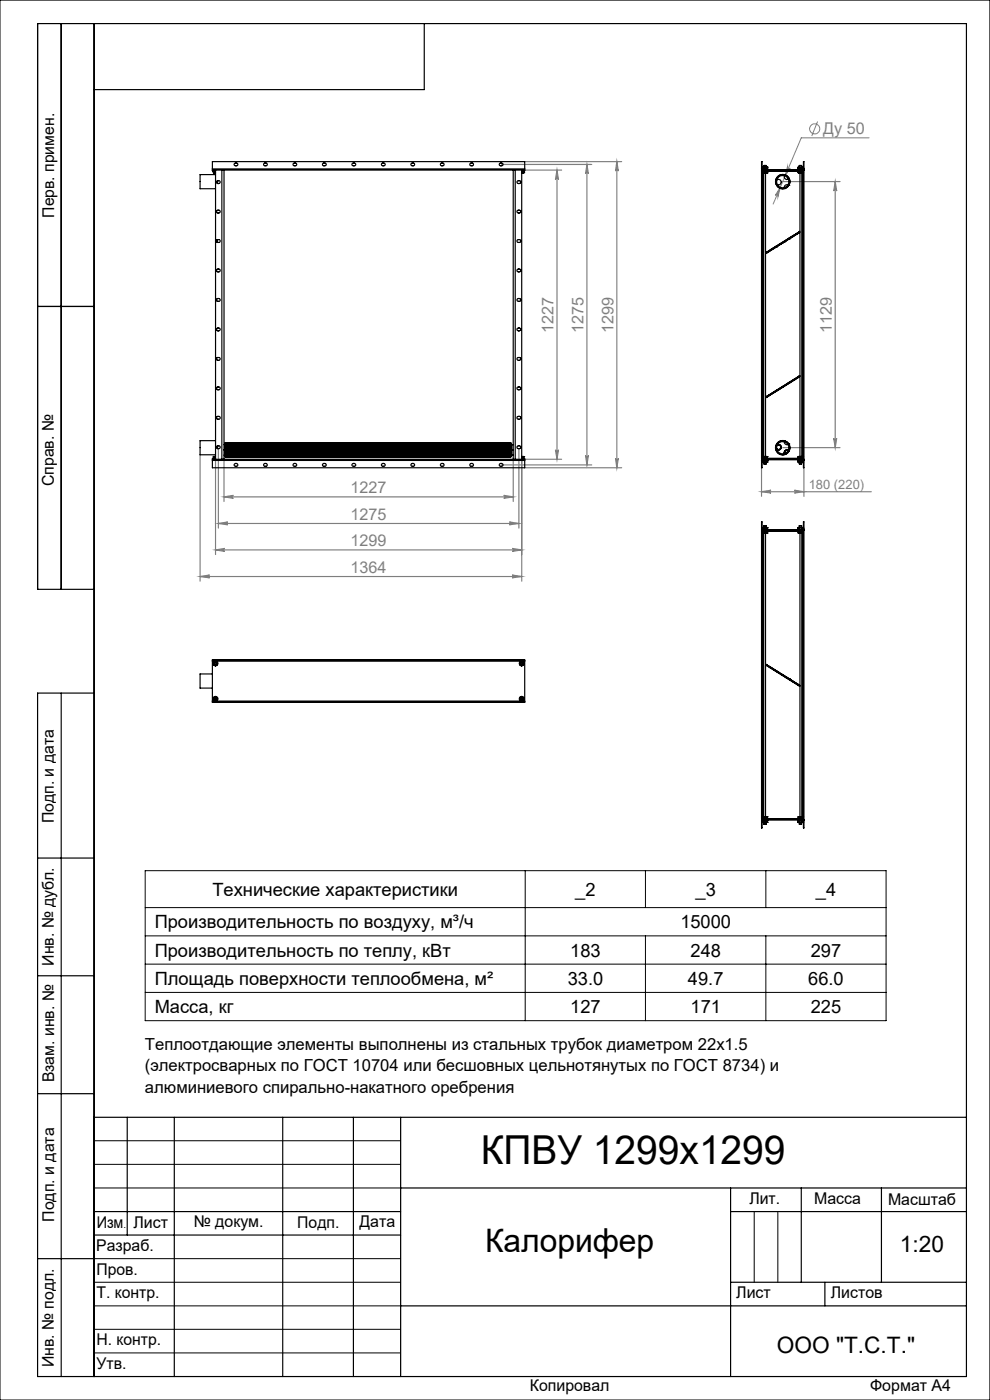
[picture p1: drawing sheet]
<svg xmlns="http://www.w3.org/2000/svg" width="210mm" height="297mm" viewBox="0 0 210 297" stroke-linecap="round" stroke-linejoin="round" font-family="sans-serif">
<defs><g id="words">
<text font-size="8.5" x="102" y="247">КПВУ 1299х1299</text>
<text font-size="6.9" x="102.9" y="265.6">Калорифер</text>
<g font-size="4.8">
<text x="190.9" y="265.6">1:20</text>
<text x="164.8" y="287">ООО &quot;Т.С.Т.&quot;</text>
</g>
<g font-size="3.9">
<text x="45.1" y="190.1">Технические характеристики</text>
<text x="122" y="190">_2</text>
<text x="147.5" y="190">_3</text>
<text x="173.1" y="190">_4</text>
<text x="32.8" y="196.9">Производительность по воздуху, м³/ч</text>
<text x="144.3" y="196.9">15000</text>
<text x="32.8" y="202.9">Производительность по теплу, кВт</text>
<text x="121" y="202.9">183</text>
<text x="146.5" y="202.9">248</text>
<text x="172" y="202.9">297</text>
<text x="32.8" y="208.9">Площадь поверхности теплообмена, м²</text>
<text x="120.4" y="208.9">33.0</text>
<text x="145.9" y="208.9">49.7</text>
<text x="171.4" y="208.9">66.0</text>
<text x="32.8" y="214.9">Масса, кг</text>
<text x="121" y="214.9">127</text>
<text x="146.5" y="214.9">171</text>
<text x="172" y="214.9">225</text>
</g>
<g font-size="3.5">
<text x="30.7" y="222.8">Теплоотдающие элементы выполнены из стальных трубок диаметром 22х1.5</text>
<text x="30.7" y="227.3">(электросварных по ГОСТ 10704 или бесшовных цельнотянутых по ГОСТ 8734) и</text>
<text x="30.7" y="231.8">алюминиевого спирально-накатного оребрения</text>
</g>
<g font-size="3.4" fill="#808080">
<text x="174.6" y="28.5">Ду 50</text>
<text x="117.4" y="70.6" transform="rotate(-90 117.4 70.6)">1227</text>
<text x="123.8" y="70.6" transform="rotate(-90 123.8 70.6)">1275</text>
<text x="130.1" y="70.6" transform="rotate(-90 130.1 70.6)">1299</text>
<text x="176.4" y="70.6" transform="rotate(-90 176.4 70.6)">1129</text>
<text x="74.4" y="104.6">1227</text>
<text x="74.4" y="110.2">1275</text>
<text x="74.4" y="115.9">1299</text>
<text x="74.4" y="121.5">1364</text>
</g>
<g font-size="3.4">
<text x="11.5" y="46.2" transform="rotate(-90 11.5 46.2)">Перв. примен.</text>
<text x="11.4" y="103.2" transform="rotate(-90 11.4 103.2)">Справ. №</text>
<text x="11.4" y="174.7" transform="rotate(-90 11.4 174.7)">Подп. и дата</text>
<text x="11.5" y="204.9" transform="rotate(-90 11.5 204.9)">Инв. № дубл.</text>
<text x="11.5" y="229.6" transform="rotate(-90 11.5 229.6)">Взам. инв. №</text>
<text x="159" y="255.5">Лит.</text>
<text x="172.7" y="255.5">Масса</text>
<text x="188.4" y="255.6">Масштаб</text>
<text x="11.5" y="259.2" transform="rotate(-90 11.5 259.2)">Подп. и дата</text>
<text x="20.5" y="260.4">Изм</text>
<text x="28.3" y="260.4">Лист</text>
<text x="41.1" y="260.4">№ докум.</text>
<text x="63.1" y="260.4">Подп.</text>
<text x="76.2" y="260.4">Дата</text>
<text x="20.4" y="265.4">Разраб.</text>
<text x="20.5" y="275.4">Т. контр.</text>
<text x="20.5" y="270.4">Пров.</text>
<text x="156.2" y="275.4">Лист</text>
<text x="176.2" y="275.4">Листов</text>
<text x="20.5" y="285.4">Н. контр.</text>
<text x="11.4" y="290" transform="rotate(-90 11.4 290)">Инв. № подл.</text>
<text x="20.5" y="290.4">Утв.</text>
<text x="112.4" y="295">Копировал</text>
<text x="184.6" y="295">Формат А4</text>
</g>
<text font-size="2.7" fill="#808080" x="171.6" y="103.7">180 (220)</text>
<text font-size="2.1" x="26.2" y="260.4">.</text>
</g></defs>
<g fill="none" stroke="#808080" stroke-width=".21">
<path d="M165.5 39.7l-.5 2a.31 .31 0 0 0-.1-.4 .31 .31 0 0 0-.4 .1zM167 35.4a.31 .31 0 0 0 .2 .3 .31 .31 0 0 0 .4-.1l-1.1 1.7zM173.4 25.8l-1.2 3.1M184.4 29.2h-14.4l-6 14.1"/>
<circle cx="172.8" cy="27.3" r="1.07"/>
</g>
<g fill="none" stroke="#808080" stroke-width=".25">
<path d="M106.4 34.9h19.1M111.3 36.1h7.8M111.3 34.3h20.6M118.1 36.1l.4 2a.32 .32 0 0 0-.4-.3 .32 .32 0 0 0-.3 .3zM118.1 36.1v61.3M124.5 34.9l.3 2a.3 .3 0 0 0-.3-.3 .3 .3 0 0 0-.3 .3zM124.5 34.9v63.7M130.8 34.3l.4 2a.3 .3 0 0 0-.3-.3 .3 .3 0 0 0-.3 .3zM130.8 34.3v64.9M166.1 38.5h12.1M177.2 38.5l.3 2a.32 .32 0 0 0-.3-.3 .32 .32 0 0 0-.4 .3zM177.2 38.5v56.5"/>
<path d="M42.4 96.5v26.8M45.7 97.4v20.2M46.3 95.2v16.8M47.5 97.4v9M106.4 98.6h19.1M108.9 97.4v9M110.1 95.2v16.8M110.7 97.4v25.9M111.3 97.4h7.8M111.3 99.2h20.6M117.8 95.4a.32 .32 0 0 0 .3 .3 .32 .32 0 0 0 .4-.3l-.4 2zM124.2 96.6a.3 .3 0 0 0 .3 .3 .3 .3 0 0 0 .3-.3l-.3 2z"/>
<path d="M130.6 97.2a.3 .3 0 0 0 .3 .3 .3 .3 0 0 0 .3-.3l-.4 2zM161.5 99.2v6.1M166.1 95h12.1M170.5 99.2v6.1M176.8 93a.32 .32 0 0 0 .4 .3 .32 .32 0 0 0 .3-.3l-.3 2zM45.7 116.7h65M45.7 116.7l2-.4a.32 .32 0 0 0-.3 .4 .32 .32 0 0 0 .3 .3zM46.3 111.1l2-.4a.3 .3 0 0 0-.3 .3 .3 .3 0 0 0 .3 .3zM46.3 111.1h63.8M47.5 105.4h61.4M47.5 105.4l2-.3a.32 .32 0 0 0-.3 .3 .32 .32 0 0 0 .3 .3zM106.9 105.1l2 .3-2 .3a.32 .32 0 0 0 .2-.3 .32 .32 0 0 0-.2-.3z"/>
<path d="M108.1 110.7l2 .4-2 .2a.3 .3 0 0 0 .2-.3 .3 .3 0 0 0-.2-.3zM108.7 116.3l2 .4-2 .3a.32 .32 0 0 0 .2-.3 .32 .32 0 0 0-.2-.4zM161.5 104.3h23.3M161.5 104.3l2-.3a.3 .3 0 0 0-.3 .3 .3 .3 0 0 0 .3 .3zM168.5 104l2 .3-2 .3a.3 .3 0 0 0 .3-.3 .3 .3 0 0 0-.3-.3zM42.4 122.3h68.3M42.4 122.3l2.1-.3a.3 .3 0 0 0-.3 .3 .3 .3 0 0 0 .3 .3zM108.7 122l2 .3-2 .3a.3 .3 0 0 0 .2-.3 .3 .3 0 0 0-.2-.3z"/>
</g>
<g fill="none" stroke="#000" stroke-width=".21">
<path d="M0 0h210v297h-210zM30.8 184.7h157.2v31.8h-157.2zM30.8 198.5h157.2M30.8 192.5h157.2M111.4 184.7v31.8M136.9 184.7v7.8M136.9 198.5v18M162.5 184.7v7.8M162.5 198.5v18M30.8 204.5h157.2M30.8 210.5h157.2M20 242h65"/>
<path d="M20 247h65M20 252h65M160 257v15M165 257v15M20 267h65M20 272h65M20 277h65M20 282h65M20 287h65"/>
</g>
<g fill="none" stroke="#000" stroke-width=".25">
<path d="M13 5v120M20 5v287M90 5v14h-70M8 65h12M20 125h-12v-120h197v287h-197v-145h12M13 147v145M8 182h12M8 207h12M8 232h12M20 237h185M27 237v25M37 237v55"/>
<path d="M60 237v55M75 237v55M85 237v55M20 257h65M85 252h120M155 252v40M155 257h50M170 252v20M187 252v20M8 267h12M20 262h65M85 277h120"/>
<path d="M155 272h50M175 272v5"/>
</g>
<g fill="#808080">
<path d="M165.5 39.7l-1 1.7a.31 .31 0 0 1 .4-.1 .31 .31 0 0 1 .1 .4zM167 35.4l-.5 1.9 1.1-1.7a.31 .31 0 0 1-.4 .2 .31 .31 0 0 1-.2-.4z"/>
<path d="M161.5 104.3l2-.3a.3 .3 0 0 0-.3 .3 .3 .3 0 0 0 .3 .3zM168.5 104l2 .3-2 .3a.3 .3 0 0 0 .3-.3 .3 .3 0 0 0-.3-.3z"/>
<path d="M47.5 105.4l2-.3a.32 .32 0 0 0-.3 .3 .32 .32 0 0 0 .3 .3zM106.9 105.1l2 .3-2 .3a.32 .32 0 0 0 .2-.3 .32 .32 0 0 0-.2-.3zM45.7 116.7l2-.4a.32 .32 0 0 0-.3 .4 .32 .32 0 0 0 .3 .3zM108.7 116.3l2 .4-2 .3a.32 .32 0 0 0 .2-.3 .32 .32 0 0 0-.2-.4zM42.4 122.3l2.1-.3a.3 .3 0 0 0-.3 .3 .3 .3 0 0 0 .3 .3zM108.7 122l2 .3-2 .3a.3 .3 0 0 0 .2-.3 .3 .3 0 0 0-.2-.3z"/>
<path d="M118.1 36.1l.4 2a.32 .32 0 0 0-.4-.3 .32 .32 0 0 0-.3 .3zM117.8 95.4a.32 .32 0 0 0 .3 .3 .32 .32 0 0 0 .4-.3l-.4 2zM124.5 34.9l.3 2a.3 .3 0 0 0-.3-.3 .3 .3 0 0 0-.3 .3zM124.2 96.6a.3 .3 0 0 0 .3 .3 .3 .3 0 0 0 .3-.3l-.3 2zM130.8 34.3l.4 2a.3 .3 0 0 0-.3-.3 .3 .3 0 0 0-.3 .3zM130.6 97.2a.3 .3 0 0 0 .3 .3 .3 .3 0 0 0 .3-.3l-.4 2zM177.2 38.5l.3 2a.32 .32 0 0 0-.3-.3 .32 .32 0 0 0-.4 .3zM176.8 93a.32 .32 0 0 0 .4 .3 .32 .32 0 0 0 .3-.3l-.3 2z"/>
<path d="M46.3 111.1l2-.4a.3 .3 0 0 0-.3 .3 .3 .3 0 0 0 .3 .3zM108.1 110.7l2 .4-2 .2a.3 .3 0 0 0 .2-.3 .3 .3 0 0 0-.2-.3z"/>
</g>
<g fill="none" stroke="#000" stroke-width=".25">
<path d="M45 35.8v.3M45 35.8h66.3M45 36.1h2.1M45 35.8v-1.5h66.3v1.5M45 36.1v.1h.7M45.2 36.2l.5 .1M45.3 36.7h.3M45.3 36.7h.1M45.3 36.3v.4M45.6 36.3v.4M45.7 37h-3.3v3h3.3M45.7 36.1v61.3"/>
<path d="M45.9 38.5l.1-.1a.39 .39 0 0 1 .5-.1 .39 .39 0 0 1 .2 .5l-.2 .1a.37 .37 0 0 1-.4 0 .37 .37 0 0 1-.2-.4zM46.1 38.3v.6M47.1 36.1h62.2M47.1 36.1v61.3M47.5 36.1v61.3M68.5 34.7l.5-.1a.28 .28 0 0 1 .2 .4 .28 .28 0 0 1-.3 .2l-.4-.1zM74.7 34.7a.37 .37 0 0 1 .6-.1 .37 .37 0 0 1-.1 .6 .37 .37 0 0 1-.4 0 .37 .37 0 0 1-.1-.5zM80.9 34.7a.37 .37 0 0 1 .6-.1 .37 .37 0 0 1 0 .6h-.1a.34 .34 0 0 1-.4-.1 .34 .34 0 0 1-.1-.4zM106 34.7l.5-.1a.28 .28 0 0 1 .2 .4 .28 .28 0 0 1-.3 .2l-.4-.1zM108.9 36.1v61.3M109.3 36.1h2M109.3 36.1v61.3"/>
<path d="M109.7 38.5l.2-.2a.37 .37 0 0 1 .5 .1 .37 .37 0 0 1-.1 .5 .37 .37 0 0 1-.5 0zM110.4 38.4v.4M110.7 36.1v61.3M110.7 36.7h.4M110.7 36.7h.3M110.7 36.3v.4M111 36.7h.1M111 36.3v.4M111.1 36.7h.1M111.1 36.3v.4M111.2 36.2l-.5 .1M111.3 35.8v.3"/>
<path d="M111.3 36.1v.1h-.6M161.5 35.8h.1M161.5 36.1h9v61.3h-9zM161.5 35.8v-1.5l.1 1.5M161.6 35.8l.1 .2h8.7v-.2M161.7 36.1h.1M161.7 36.2h8.6M161.7 36.1v61.3M161.8 35.9h1M161.8 36.3h1M161.8 36.2v.5M161.8 35.5v.6l-.3-.3"/>
<path d="M161.8 35.9h.1M161.8 35.9h.2M161.8 35.5h.3M161.8 35.5h.1M161.8 35.5h1M161.8 36.7h.1M161.8 36.7h.3M161.8 36.7h.9M162 35.9h.1M162 35.1h.5M162 35.1v.8M162 36.3v60.9"/>
<path d="M162.1 35.9h.4M162.1 35.5h.4M162.1 35.5v.4M162.1 36.7h.4M162.1 36.3v.4M162.4 36.7v16.9l7.3-4.5v-12.4M162.5 35.9h.1M162.5 35.5h.3M162.5 36.7h.1M162.5 35.5v.4M162.5 36.3v.4M162.5 35.1l.1 .8"/>
<path d="M162.6 35.9h.2M162.6 36.7h.1M162.6 36.3v.4M162.7 35.9h.1M162.7 36.7h.1M162.8 36.3h6.5M162.8 35.9h.1M162.8 35.5h.1M162.8 35.5v.5M162.8 36.2l-.1 .5M164.8 38.2a.58 .58 0 0 1 .9 .4 .58 .58 0 0 1-.8 .6M166.4 37.3v.4l.2 .3h.6"/>
<path d="M166.5 37.1h.1M167.1 39.2l-.5 .1-.2 .5M167.3 39.3h.1M167.4 37.8v.1M169.3 35.5h.2M169.3 35.5h.1M169.3 35.5h1M169.3 35.9h.1M169.3 35.9h.2M169.3 36.2h1M169.3 35.5v.5M169.3 36.7h.1"/>
<path d="M169.3 36.7h.2M169.3 36.7h1M169.3 36.3v.4M169.5 35.5h.1M169.5 35.9h.1M169.5 36.7h.1M169.5 35.5v.4M169.5 36.3v.4M169.5 35.1h.5M169.5 35.1v.4M169.6 35.5h.4M169.6 35.9h.4"/>
<path d="M169.6 36.7h.4M169.6 35.5v.4M169.6 36.3v.4M170 36.7h.1M170 36.3v.4M170 35.9h.1M170 35.5h.1M170 35.5h.3M170 35.9h.3M170 36.7h.3M170 35.1v.8M170.1 36.7v60.1"/>
<path d="M170.2 35.9h.1M170.3 35.5h.1M170.3 35.9h.1M170.3 36.7h.1M170.3 35.5v.4M170.3 36.3v.4M170.3 36.1h.1M170.3 36.1v61.3M170.4 35.8h.1M170.4 35.8v-1.5l.1 1.5M170.5 35.8l-.2 .3v-.2h-1M45.9 57.2l.1-.1a.37 .37 0 0 1 .6 0 .37 .37 0 0 1 0 .5 .39 .39 0 0 1-.5 .1 .39 .39 0 0 1-.2-.5z"/>
<path d="M45.9 51l.1-.1a.37 .37 0 0 1 .6 0 .37 .37 0 0 1 0 .5 .39 .39 0 0 1-.5 0 .39 .39 0 0 1-.2-.4zM46 44.7v.3M46 57.2v.3M46 50.9v.4v-.3M46 44.7v-.1a.39 .39 0 0 1 .5 0 .39 .39 0 0 1 .2 .4l-.1 .2a.38 .38 0 0 1-.5 0 .38 .38 0 0 1-.1-.5zM46 50.9v.4M109.7 57.2l.2-.1a.37 .37 0 0 1 .5 .1 .37 .37 0 0 1-.1 .5 .37 .37 0 0 1-.5-.1zM109.7 51l.2-.2a.37 .37 0 0 1 .5 .1 .37 .37 0 0 1-.1 .5 .37 .37 0 0 1-.5 0zM109.7 44.7l.2-.1a.37 .37 0 0 1 .5 .1 .37 .37 0 0 1-.1 .5 .37 .37 0 0 1-.5 0l-.2-.3zM110.4 44.7v.3M110.4 51v.3M110.4 57.2v.3"/>
<path d="M162.4 53.8l7.3-4.5v30.4l-7.3 4.5zM162.5 53.5l.1 .2M162.5 53.5h.1M162.6 53.5v.2M164.6 52.3h.1M164.6 52.4h.1M165.5 51.7h.1M165.6 51.8h.1M166.4 51.1h.1M166.4 40h.1M166.4 51.3h.1M167.3 50.5v.1"/>
<path d="M167.4 50.7h.1M169.4 49.2l-6.8 4.3M169.4 49.2l.1 .2M169.5 49.4l-6.9 4.3M46 63.5v.3M46 69.7v.4M46 75.9v.4M46 75.9a.39 .39 0 0 1 .5-.1 .39 .39 0 0 1 .2 .5l-.2 .1a.35 .35 0 0 1-.5 0 .35 .35 0 0 1 0-.5zM46 63.4h.1a.37 .37 0 0 1 .5 0 .37 .37 0 0 1 0 .5 .37 .37 0 0 1-.5 0 .31 .31 0 0 1-.2-.2 .31 .31 0 0 1 .1-.3zM109.7 63.4h.2a.35 .35 0 0 1 .5 0 .35 .35 0 0 1 0 .5 .35 .35 0 0 1-.5 0l-.2-.1zM109.7 75.9l.2-.1a.37 .37 0 0 1 .5 .1 .37 .37 0 0 1-.1 .5 .37 .37 0 0 1-.5 0l-.2-.3zM110.4 63.5v.3"/>
<path d="M110.4 69.7v.4M110.4 75.9v.4M169.4 79.8l-6.8 4.3M169.4 79.8l.1 .2M169.5 80l-6.9 4.3M45 97.4v.3M45 97.7v1.5h66.3v-1.5M45 97.7h66.3M45 97.4h2.1M45.3 96.9h.1M45.3 96.9v.3M45.3 96.9h.3"/>
<path d="M45.6 96.9h.1M45.6 96.9v.3M45.7 97.2l-.5 .1M45.7 96.8l-.4 .1M45.7 93.5h-3.3v3h3.3M45.7 97.3h-.7v.1M45.9 94.7l.1-.1a.37 .37 0 0 1 .6 0 .37 .37 0 0 1 0 .5 .39 .39 0 0 1-.5 .1 .39 .39 0 0 1-.2-.5zM46 82.2v.3M46 88.5v.3M46 82.2v-.1a.39 .39 0 0 1 .5 0 .39 .39 0 0 1 .2 .4l-.1 .2a.38 .38 0 0 1-.5 0 .38 .38 0 0 1-.1-.5zM46 88.4a.37 .37 0 0 1 .6 0 .37 .37 0 0 1 0 .5 .38 .38 0 0 1-.5 0 .38 .38 0 0 1-.1-.5zM46.1 94.6v.6"/>
<path d="M47.1 97.4h62.2M47.5 95.4h.3M47.5 94.3h.3M47.5 96.6h.3M47.5 95.5h.3M47.8 93.9v1.2M47.8 93.9v1.5M47.8 95.1v1.8M47.8 95.4v1.5M47.8 93.9h.1M47.8 95.1v.3M47.8 96.9h.1"/>
<path d="M47.8 95.1h.1M47.8 93.9l.1 .4M47.8 95.1l.1 .3M47.9 94.3v1.1M47.9 95.4v1.2M47.9 95.4h.1M47.9 94.3h.1M47.9 96.6l-.1 .3M47.9 96.6h.1M48 94.3v1.1M48 95.4v1.2M48 96.6l.1 .3"/>
<path d="M48.1 93.9h.1M48.1 96.9h.1M48.1 95.1h.1M48.1 93.9v1.2M48.1 95.1v1.8M48.1 93.9v.4M48.1 93.9l-.1 .4M48.1 95.1l-.1 .3M48.1 95.1v.3M48.1 94.3v1.1M48.1 95.4v1.2M48.1 95.4h.2"/>
<path d="M48.1 94.3h.2M48.1 96.6v.3M48.1 96.6h.2M48.3 94.3v1.1M48.3 95.4v1.2M48.3 96.6v.3M48.3 93.9h.1M48.3 96.9h.1M48.3 95.1h.1M48.3 93.9v1.2M48.3 95.1v1.8M48.3 93.9l.1 .4"/>
<path d="M48.3 93.9v.4M48.3 95.1v.3M48.3 95.1l.1 .3M48.4 94.3v1.1M48.4 95.4v1.2M48.4 95.4h.1M48.4 94.3h.1M48.4 96.6l-.1 .3M48.4 96.6h.1M48.5 94.3v1.1M48.5 95.4v1.2M48.5 96.6l.1 .3"/>
<path d="M48.6 93.9h.1M48.6 96.9h.1M48.6 95.1h.1M48.6 93.9v1.2M48.6 95.1v1.8M48.6 93.9v.4M48.6 93.9l-.1 .4M48.6 95.1v.3M48.6 95.1l-.1 .3M48.6 94.3v1.1M48.6 95.4v1.2M48.6 95.4h.2"/>
<path d="M48.6 94.3h.2M48.6 96.6v.3M48.6 96.6h.2M48.8 94.3v1.1M48.8 95.4v1.2M48.8 96.6v.3M48.8 93.9h.1M48.8 93.9v.4M48.8 96.9h.1M48.8 95.1h.1M48.8 95.1v.3M48.9 94.3v1.1"/>
<path d="M48.9 93.9v1.2M48.9 95.1v1.8M48.9 95.4v1.2M48.9 95.4h.1M48.9 93.9v.4M48.9 95.1v.3M48.9 96.6v.3M48.9 94.3h.1M48.9 96.6h.1M49 94.3v1.1M49 95.4v1.2M49 96.6l.1 .3"/>
<path d="M49.1 93.9v1.2M49.1 95.1v1.8M49.1 93.9h.1M49.1 93.9l-.1 .4M49.1 96.9h.1M49.1 95.1h.1M49.1 95.1l-.1 .3M49.1 94.3v1.1M49.1 95.4v1.2M49.1 95.4h1.2M49.1 93.9v.4M49.1 95.1v.3"/>
<path d="M49.1 96.6v.3M49.1 94.3h1.2M49.1 96.6h1.2M49.3 93.9v1.2M49.3 93.9v1.5M49.3 95.1v1.8M49.3 95.4v1.5M49.3 93.9h.1M49.3 95.1v.3M49.3 96.9h.1M49.3 95.1h.1M49.4 93.9v1.5"/>
<path d="M49.4 93.9v1.2M49.4 95.4v1.5M49.4 95.1v1.8M49.4 95.1v.3M49.6 94.3v1.1M49.6 95.4v1.2M49.6 93.9h.1M49.6 93.9v.4M49.6 95.1v.3M49.6 96.6v.3M49.6 96.9h.1M49.6 95.1h.1"/>
<path d="M49.6 93.9v1.2M49.6 95.1v1.8M49.8 93.9v1.2M49.8 93.9v1.5M49.8 95.1v1.8M49.8 95.4v1.5M49.8 93.9h.1M49.8 95.1v.3M49.8 96.9h.1M49.8 95.1h.1M50.1 93.9v1.2M50.1 93.9v1.5"/>
<path d="M50.1 95.1v1.8M50.1 95.4v1.5M50.1 93.9h.1M50.1 95.1v.3M50.1 96.9h.1M50.1 95.1h.1M50.3 94.3v1.1M50.3 95.4v1.2M50.3 93.9h.1M50.3 93.9v.4M50.3 95.1v.3M50.3 96.6v.3"/>
<path d="M50.3 96.9h.1M50.3 95.1h.1M50.3 93.9v1.2M50.3 95.1v1.8M50.3 93.9l.1 .4M50.3 95.1l.1 .3M50.4 94.3v1.1M50.4 95.4v1.2M50.4 95.4h.2M50.4 94.3h.2M50.4 96.6l-.1 .3M50.4 96.6h.2"/>
<path d="M50.6 93.9v1.2M50.6 94.3v1.1M50.6 95.1v1.8M50.6 95.4v1.2M50.6 93.9h.1M50.6 93.9v.4M50.6 95.1v.3M50.6 96.6v.3M50.6 96.9h.1M50.6 95.1h.1M50.6 95.4h.2M50.6 94.3h.2"/>
<path d="M50.6 96.6h.2M50.8 94.3v1.1M50.8 95.4v1.2M50.8 96.6v.3M50.8 93.9h.1M50.8 96.9h.1M50.8 95.1h.1M50.8 93.9v1.2M50.8 95.1v1.8M50.8 93.9l.1 .4M50.8 93.9v.4M50.8 95.1l.1 .3"/>
<path d="M50.8 95.1v.3M50.9 94.3v1.1M50.9 95.4v1.2M50.9 95.4h.1M50.9 94.3h.1M50.9 96.6l-.1 .3M50.9 96.6h.1M51 94.3v1.1M51 95.4v1.2M51 96.6l.1 .3M51.1 93.9h.1M51.1 96.9h.1"/>
<path d="M51.1 95.1h.1M51.1 93.9v1.2M51.1 95.1v1.8M51.1 93.9l-.1 .4M51.1 93.9v.4M51.1 95.1v.3M51.1 95.1l-.1 .3M51.1 94.3v1.1M51.1 95.4v1.2M51.1 95.4h.2M51.1 94.3h.2M51.1 96.6v.3"/>
<path d="M51.1 96.6h.2M51.3 94.3v1.1M51.3 95.4v1.2M51.3 96.6v.3M51.3 93.9h.1M51.3 96.9h.1M51.3 95.1h.1M51.3 93.9v1.2M51.3 95.1v1.8M51.3 93.9l.1 .4M51.3 93.9v.4M51.3 95.1l.1 .3"/>
<path d="M51.3 95.1v.3M51.4 94.3v1.1M51.4 95.4v1.2M51.4 95.4h.1M51.4 94.3h.1M51.4 96.6l-.1 .3M51.4 96.6h.1M51.5 94.3v1.1M51.5 95.4v1.2M51.5 96.6l.1 .3M51.6 93.9v1.2M51.6 93.9h.1"/>
<path d="M51.6 93.9l-.1 .4M51.6 96.9h.1M51.6 95.1h.1M51.6 95.1l-.1 .3M51.6 94.3v1.1M51.6 95.4v1.2M51.6 95.1v1.8M51.6 95.4h.2M51.6 93.9v.4M51.6 95.1v.3M51.6 96.6v.3M51.6 94.3h.2"/>
<path d="M51.6 96.6h.2M51.8 94.3v1.1M51.8 95.4v1.2M51.8 96.6v.3M51.8 93.9v1.2M51.8 95.1v1.8M51.8 93.9h.1M51.8 93.9v.4M51.8 96.9h.1M51.8 95.1h.1M51.8 95.1v.3M51.9 94.3v1.1"/>
<path d="M51.9 93.9v1.2M51.9 95.4v1.2M51.9 95.1v1.8M51.9 95.4h1.4M51.9 93.9v.4M51.9 95.1v.3M51.9 96.6v.3M51.9 94.3h1.4M51.9 96.6h1.4M52.1 93.9v1.2M52.1 93.9v1.5M52.1 95.1v1.8"/>
<path d="M52.1 95.4v1.5M52.1 93.9h.1M52.1 95.1v.3M52.1 96.9h.1M52.1 95.1h.1M52.3 94.3v1.1M52.3 95.4v1.2M52.3 93.9h.1M52.3 93.9v.4M52.3 95.1v.3M52.3 96.6v.3M52.3 96.9h.1"/>
<path d="M52.3 95.1h.1M52.4 94.3v1.1M52.4 93.9v1.2M52.4 95.4v1.2M52.4 95.1v1.8M52.6 93.9v1.2M52.6 93.9v1.5M52.6 95.1v1.8M52.6 95.4v1.5M52.6 93.9h.1M52.6 95.1v.3M52.6 96.9h.1"/>
<path d="M52.6 95.1h.1M52.8 93.9v1.2M52.8 93.9v1.5M52.8 95.1v1.8M52.8 95.4v1.5M52.8 93.9h.1M52.8 95.1v.3M52.8 96.9h.1M52.8 95.1h.1M53.1 93.9v1.2M53.1 94.3v1.1M53.1 95.4v1.2"/>
<path d="M53.1 93.9h.1M53.1 93.9v.4M53.1 95.1v.3M53.1 96.6v.3M53.1 96.9h.1M53.1 95.1h.1M53.1 95.1v1.8M53.3 93.9v1.2M53.3 94.3v1.1M53.3 95.1v1.8M53.3 95.4v1.2M53.3 93.9h.1"/>
<path d="M53.3 93.9v.4M53.3 95.1v.3M53.3 96.6v.3M53.3 96.9h.1M53.3 95.1h.1M53.3 93.9l.1 .4M53.3 95.1l.1 .3M53.4 94.3v1.1M53.4 95.4v1.2M53.4 95.4h.2M53.4 94.3h.2M53.4 96.6l-.1 .3"/>
<path d="M53.4 96.6h.2M53.6 94.3v1.1M53.6 95.1v1.8M53.6 95.4v1.2M53.6 93.9h.1M53.6 93.9v.4M53.6 95.1v.3M53.6 96.6v.3M53.6 96.9h.1M53.6 95.1h.1M53.6 93.9v1.2M53.6 95.4h.2"/>
<path d="M53.6 94.3h.2M53.6 96.6h.2M53.8 94.3v1.1M53.8 95.4v1.2M53.8 96.6v.3M53.8 93.9h.1M53.8 96.9h.1M53.8 95.1h.1M53.8 93.9v1.2M53.8 95.1v1.8M53.8 93.9v.4M53.8 93.9l.1 .4"/>
<path d="M53.8 95.1l.1 .3M53.8 95.1v.3M53.9 94.3v1.1M53.9 95.4v1.2M53.9 95.4h.1M53.9 94.3h.1M53.9 96.6l-.1 .3M53.9 96.6h.1M54 94.3v1.1M54 95.4v1.2M54 96.6l.1 .3M54.1 93.9h.1"/>
<path d="M54.1 96.9h.1M54.1 95.1h.1M54.1 93.9v1.2M54.1 95.1v1.8M54.1 93.9l-.1 .4M54.1 93.9v.4M54.1 95.1v.3M54.1 95.1l-.1 .3M54.1 94.3v1.1M54.1 95.4v1.2M54.1 95.4h.2M54.1 94.3h.2"/>
<path d="M54.1 96.6v.3M54.1 96.6h.2M54.3 94.3v1.1M54.3 95.4v1.2M54.3 96.6v.3M54.3 93.9h.1M54.3 96.9h.1M54.3 95.1h.1M54.3 93.9v1.2M54.3 95.1v1.8M54.3 93.9l.1 .4M54.3 93.9v.4"/>
<path d="M54.3 95.1l.1 .3M54.3 95.1v.3M54.4 94.3v1.1M54.4 95.4v1.2M54.4 95.4h.1M54.4 94.3h.1M54.4 96.6l-.1 .3M54.4 96.6h.1M54.5 94.3v1.1M54.5 95.4v1.2M54.5 96.6l.1 .3M54.6 93.9v1.2"/>
<path d="M54.6 95.1v1.8M54.6 93.9h.1M54.6 93.9l-.1 .4M54.6 96.9h.1M54.6 95.1h.1M54.6 95.1l-.1 .3M54.6 94.3v1.1M54.6 95.4v1.2M54.6 95.4h.2M54.6 93.9v.4M54.6 95.1v.3M54.6 96.6v.3"/>
<path d="M54.6 94.3h.2M54.6 96.6h.2M54.8 94.3v1.1M54.8 95.4v1.2M54.8 96.6v.3M54.8 93.9h.1M54.8 93.9v.4M54.8 96.9h.1M54.8 95.1h.1M54.8 95.1v.3M54.9 94.3v1.1M54.9 93.9v1.2"/>
<path d="M54.9 95.4v1.2M54.9 95.1v1.8M54.9 95.4h1.2M54.9 93.9v.4M54.9 95.1v.3M54.9 96.6v.3M54.9 94.3h1.2M54.9 96.6h1.2M55.1 93.9v1.2M55.1 93.9v1.5M55.1 95.1v1.8M55.1 95.4v1.5"/>
<path d="M55.1 93.9h.1M55.1 95.1v.3M55.1 96.9h.1M55.1 95.1h.1M55.3 93.9v1.2M55.3 93.9v1.5M55.3 95.1v1.8M55.3 95.4v1.5M55.3 93.9h.1M55.3 95.1v.3M55.3 96.9h.1M55.3 95.1h.1"/>
<path d="M55.4 93.9v1.2M55.4 93.9v1.5M55.4 95.4v1.5M55.4 95.1v1.8M55.4 95.1v.3M55.6 94.3v1.1M55.6 95.4v1.2M55.6 93.9h.1M55.6 93.9v.4M55.6 95.1v.3M55.6 96.6v.3M55.6 96.9h.1"/>
<path d="M55.6 95.1h.1M55.6 93.9v1.2M55.6 95.1v1.8M55.8 93.9v1.2M55.8 93.9v1.5M55.8 95.1v1.8M55.8 95.4v1.5M55.8 93.9h.1M55.8 95.1v.3M55.8 96.9h.1M55.8 95.1h.1M56.1 93.9v1.2"/>
<path d="M56.1 94.3v1.1M56.1 95.1v1.8M56.1 95.4v1.2M56.1 93.9h.1M56.1 93.9v.4M56.1 95.1v.3M56.1 96.6v.3M56.1 96.9h.1M56.1 95.1h.1M56.1 95.4h.2M56.1 94.3h.2M56.1 96.6h.2"/>
<path d="M56.3 94.3v1.1M56.3 95.4v1.2M56.3 93.9h.1M56.3 93.9v.4M56.3 95.1v.3M56.3 96.6v.3M56.3 96.9h.1M56.3 95.1h.1M56.3 93.9v1.2M56.3 95.1v1.8M56.3 93.9l.1 .4M56.3 95.1l.1 .3"/>
<path d="M56.4 94.3v1.1M56.4 95.4v1.2M56.4 95.4h.2M56.4 94.3h.2M56.4 96.6l-.1 .3M56.4 96.6h.2M56.6 94.3v1.1M56.6 95.4v1.2M56.6 96.6v.3M56.6 93.9h.1M56.6 96.9h.1M56.6 95.1h.1"/>
<path d="M56.6 93.9v1.2M56.6 95.1v1.8M56.6 93.9v.4M56.6 95.1v.3M56.6 95.4h.2M56.6 94.3h.2M56.6 96.6h.2M56.8 94.3v1.1M56.8 95.4v1.2M56.8 96.6v.3M56.8 93.9h.1M56.8 96.9h.1"/>
<path d="M56.8 95.1h.1M56.8 93.9v1.2M56.8 95.1v1.8M56.8 93.9l.1 .4M56.8 93.9v.4M56.8 95.1l.1 .3M56.8 95.1v.3M56.9 94.3v1.1M56.9 95.4v1.2M56.9 95.4h.1M56.9 94.3h.1M56.9 96.6l-.1 .3"/>
<path d="M56.9 96.6h.1M57 94.3v1.1M57 95.4v1.2M57 96.6l.1 .3M57.1 93.9h.1M57.1 96.9h.1M57.1 95.1h.1M57.1 93.9v1.2M57.1 95.1v1.8M57.1 93.9l-.1 .4M57.1 93.9v.4M57.1 95.1v.3"/>
<path d="M57.1 95.1l-.1 .3M57.1 94.3v1.1M57.1 95.4v1.2M57.1 95.4h.2M57.1 94.3h.2M57.1 96.6v.3M57.1 96.6h.2M57.3 94.3v1.1M57.3 95.4v1.2M57.3 96.6v.3M57.3 93.9h.1M57.3 96.9h.1"/>
<path d="M57.3 95.1h.1M57.3 93.9v1.2M57.3 95.1v1.8M57.3 93.9l.1 .4M57.3 93.9v.4M57.3 95.1l.1 .3M57.3 95.1v.3M57.4 94.3v1.1M57.4 95.4v1.2M57.4 95.4h.1M57.4 94.3h.1M57.4 96.6l-.1 .3"/>
<path d="M57.4 96.6h.1M57.5 94.3v1.1M57.5 95.4v1.2M57.5 96.6l.1 .3M57.6 93.9h.1M57.6 93.9l-.1 .4M57.6 96.9h.1M57.6 95.1h.1M57.6 95.1l-.1 .3M57.6 94.3v1.1M57.6 93.9v1.2M57.6 95.4v1.2"/>
<path d="M57.6 95.1v1.8M57.6 95.4h.2M57.6 93.9v.4M57.6 95.1v.3M57.6 96.6v.3M57.6 94.3h.2M57.6 96.6h.2M57.8 94.3v1.1M57.8 95.4v1.2M57.8 96.6v.3M57.8 93.9v1.2M57.8 95.1v1.8"/>
<path d="M57.8 93.9h.1M57.8 93.9v.4M57.8 96.9h.1M57.8 95.1h.1M57.8 95.1v.3M57.9 94.3v1.1M57.9 93.9v1.2M57.9 95.4v1.2M57.9 95.1v1.8M57.9 95.4h1.2M57.9 93.9v.4M57.9 95.1v.3"/>
<path d="M57.9 96.6v.3M57.9 94.3h1.2M57.9 96.6h1.2M58.1 93.9v1.2M58.1 93.9v1.5M58.1 95.1v1.8M58.1 95.4v1.5M58.1 93.9h.1M58.1 95.1v.3M58.1 96.9h.1M58.1 95.1h.1M58.3 94.3v1.1"/>
<path d="M58.3 95.4v1.2M58.3 93.9h.1M58.3 93.9v.4M58.3 95.1v.3M58.3 96.6v.3M58.3 96.9h.1M58.3 95.1h.1M58.3 93.9v1.2M58.3 95.1v1.8M58.6 93.9v1.2M58.6 93.9v1.5M58.6 95.1v1.8"/>
<path d="M58.6 95.4v1.5M58.6 93.9h.1M58.6 95.1v.3M58.6 96.9h.1M58.6 95.1h.1M58.8 93.9v1.2M58.8 93.9v1.5M58.8 95.1v1.8M58.8 95.4v1.5M58.8 93.9h.1M58.8 95.1v.3M58.8 96.9h.1"/>
<path d="M58.8 95.1h.1M59.1 94.3v1.1M59.1 95.4v1.2M59.1 93.9h.1M59.1 93.9v.4M59.1 95.1v.3M59.1 96.6v.3M59.1 96.9h.1M59.1 95.1h.1M59.1 93.9v1.2M59.1 95.1v1.8M59.1 95.4h.2"/>
<path d="M59.1 94.3h.2M59.1 96.6h.2M59.3 93.9v1.2M59.3 94.3v1.1M59.3 95.1v1.8M59.3 95.4v1.2M59.3 93.9h.1M59.3 93.9v.4M59.3 95.1v.3M59.3 96.6v.3M59.3 96.9h.1M59.3 95.1h.1"/>
<path d="M59.3 93.9l.1 .4M59.3 95.1l.1 .3M59.4 94.3v1.1M59.4 95.4v1.2M59.4 95.4h.1M59.4 94.3h.1M59.4 96.6l-.1 .3M59.4 96.6h.1M59.5 94.3v1.1M59.5 95.4v1.2M59.5 96.6l.1 .3M59.6 93.9h.1"/>
<path d="M59.6 96.9h.1M59.6 95.1h.1M59.6 93.9v1.2M59.6 95.1v1.8M59.6 93.9v.4M59.6 93.9l-.1 .4M59.6 95.1v.3M59.6 95.1l-.1 .3M59.6 94.3v1.1M59.6 95.4v1.2M59.6 95.4h.2M59.6 94.3h.2"/>
<path d="M59.6 96.6v.3M59.6 96.6h.2M59.8 94.3v1.1M59.8 95.4v1.2M59.8 96.6v.3M59.8 93.9h.1M59.8 96.9h.1M59.8 95.1h.1M59.8 93.9v1.2M59.8 95.1v1.8M59.8 93.9v.4M59.8 93.9l.1 .4"/>
<path d="M59.8 95.1l.1 .3M59.8 95.1v.3M59.9 94.3v1.1M59.9 95.4v1.2M59.9 95.4h.1M59.9 94.3h.1M59.9 96.6l-.1 .3M59.9 96.6h.1M60 94.3v1.1M60 95.4v1.2M60 96.6l.1 .3M60.1 93.9h.1"/>
<path d="M60.1 96.9h.1M60.1 95.1h.1M60.1 93.9v1.2M60.1 95.1v1.8M60.1 93.9v.4M60.1 93.9l-.1 .4M60.1 95.1l-.1 .3M60.1 95.1v.3M60.1 94.3v1.1M60.1 95.4v1.2M60.1 95.4h.2M60.1 94.3h.2"/>
<path d="M60.1 96.6v.3M60.1 96.6h.2M60.3 94.3v1.1M60.3 95.4v1.2M60.3 96.6v.3M60.3 93.9h.1M60.3 93.9v.4M60.3 96.9h.1M60.3 95.1h.1M60.3 95.1v.3M60.4 93.9v1.2M60.4 94.3v1.1"/>
<path d="M60.4 95.4v1.2M60.4 95.1v1.8M60.4 95.4h.1M60.4 93.9v.4M60.4 95.1v.3M60.4 96.6v.3M60.4 94.3h.1M60.4 96.6h.1M60.5 94.3v1.1M60.5 95.4v1.2M60.5 96.6l.1 .3M60.6 93.9v1.2"/>
<path d="M60.6 95.1v1.8M60.6 93.9h.1M60.6 93.9l-.1 .4M60.6 96.9h.1M60.6 95.1h.1M60.6 95.1l-.1 .3M60.6 94.3v1.1M60.6 95.4v1.2M60.6 95.4h1.2M60.6 93.9v.4M60.6 95.1v.3M60.6 96.6v.3"/>
<path d="M60.6 94.3h1.2M60.6 96.6h1.2M60.8 93.9v1.2M60.8 93.9v1.5M60.8 95.1v1.8M60.8 95.4v1.5M60.8 93.9h.1M60.8 95.1v.3M60.8 96.9h.1M60.8 95.1h.1M60.9 93.9v1.2M60.9 93.9v1.5"/>
<path d="M60.9 95.4v1.5M60.9 95.1v1.8M60.9 95.1v.3M61.1 94.3v1.1M61.1 95.4v1.2M61.1 93.9h.1M61.1 93.9v.4M61.1 95.1v.3M61.1 96.6v.3M61.1 96.9h.1M61.1 95.1h.1M61.1 93.9v1.2"/>
<path d="M61.1 95.1v1.8M61.3 93.9v1.2M61.3 93.9v1.5M61.3 95.1v1.8M61.3 95.4v1.5M61.3 93.9h.1M61.3 95.1v.3M61.3 96.9h.1M61.3 95.1h.1M61.6 93.9v1.2M61.6 93.9v1.5M61.6 95.1v1.8"/>
<path d="M61.6 95.4v1.5M61.6 93.9h.1M61.6 95.1v.3M61.6 96.9h.1M61.6 95.1h.1M61.8 93.9v1.2M61.8 94.3v1.1M61.8 95.1v1.8M61.8 95.4v1.2M61.8 93.9h.1M61.8 93.9v.4M61.8 95.1v.3"/>
<path d="M61.8 96.6v.3M61.8 96.9h.1M61.8 95.1h.1M61.8 93.9l.1 .4M61.8 95.1l.1 .3M61.9 94.3v1.1M61.9 95.4v1.2M61.9 95.4h.2M61.9 94.3h.2M61.9 96.6l-.1 .3M61.9 96.6h.2M62.1 93.9v1.2"/>
<path d="M62.1 94.3v1.1M62.1 95.1v1.8M62.1 95.4v1.2M62.1 93.9h.1M62.1 93.9v.4M62.1 95.1v.3M62.1 96.6v.3M62.1 96.9h.1M62.1 95.1h.1M62.1 95.4h.2M62.1 94.3h.2M62.1 96.6h.2"/>
<path d="M62.3 94.3v1.1M62.3 95.4v1.2M62.3 96.6v.3M62.3 93.9h.1M62.3 96.9h.1M62.3 95.1h.1M62.3 93.9v1.2M62.3 95.1v1.8M62.3 93.9l.1 .4M62.3 93.9v.4M62.3 95.1l.1 .3M62.3 95.1v.3"/>
<path d="M62.4 94.3v1.1M62.4 95.4v1.2M62.4 95.4h.1M62.4 94.3h.1M62.4 96.6l-.1 .3M62.4 96.6h.1M62.5 94.3v1.1M62.5 95.4v1.2M62.5 96.6l.1 .3M62.6 93.9h.1M62.6 96.9h.1M62.6 95.1h.1"/>
<path d="M62.6 93.9v1.2M62.6 95.1v1.8M62.6 93.9v.4M62.6 93.9l-.1 .4M62.6 95.1v.3M62.6 95.1l-.1 .3M62.6 94.3v1.1M62.6 95.4v1.2M62.6 95.4h.2M62.6 94.3h.2M62.6 96.6v.3M62.6 96.6h.2"/>
<path d="M62.8 94.3v1.1M62.8 95.4v1.2M62.8 96.6v.3M62.8 93.9h.1M62.8 96.9h.1M62.8 95.1h.1M62.8 93.9v1.2M62.8 95.1v1.8M62.8 93.9l.1 .4M62.8 93.9v.4M62.8 95.1l.1 .3M62.8 95.1v.3"/>
<path d="M62.9 94.3v1.1M62.9 95.4v1.2M62.9 95.4h.1M62.9 94.3h.1M62.9 96.6l-.1 .3M62.9 96.6h.1M63 94.3v1.1M63 95.4v1.2M63 96.6l.1 .3M63.1 93.9h.1M63.1 96.9h.1M63.1 95.1h.1"/>
<path d="M63.1 93.9v1.2M63.1 95.1v1.8M63.1 93.9v.4M63.1 93.9l-.1 .4M63.1 95.1v.3M63.1 95.1l-.1 .3M63.1 94.3v1.1M63.1 95.4v1.2M63.1 95.4h.2M63.1 94.3h.2M63.1 96.6v.3M63.1 96.6h.2"/>
<path d="M63.3 94.3v1.1M63.3 95.4v1.2M63.3 96.6v.3M63.3 93.9v1.2M63.3 95.1v1.8M63.3 93.9h.1M63.3 93.9v.4M63.3 96.9h.1M63.3 95.1h.1M63.3 95.1v.3M63.4 94.3v1.1M63.4 93.9v1.2"/>
<path d="M63.4 95.4v1.2M63.4 95.1v1.8M63.4 95.4h.1M63.4 93.9v.4M63.4 95.1v.3M63.4 96.6v.3M63.4 94.3h.1M63.4 96.6h.1M63.5 94.3v1.1M63.5 95.4v1.2M63.5 96.6l.1 .3M63.6 93.9h.1"/>
<path d="M63.6 93.9l-.1 .4M63.6 96.9h.1M63.6 95.1h.1M63.6 95.1l-.1 .3M63.6 94.3v1.1M63.6 93.9v1.2M63.6 95.4v1.2M63.6 95.1v1.8M63.6 95.4h1.2M63.6 93.9v.4M63.6 95.1v.3M63.6 96.6v.3"/>
<path d="M63.6 94.3h1.2M63.6 96.6h1.2M63.8 93.9v1.2M63.8 93.9v1.5M63.8 95.1v1.8M63.8 95.4v1.5M63.8 93.9h.1M63.8 95.1v.3M63.8 96.9h.1M63.8 95.1h.1M63.9 93.9v1.5M63.9 93.9v1.2"/>
<path d="M63.9 95.4v1.5M63.9 95.1v1.8M63.9 95.1v.3M64.1 93.9v1.2M64.1 93.9v1.5M64.1 95.1v1.8M64.1 95.4v1.5M64.1 93.9h.1M64.1 95.1v.3M64.1 96.9h.1M64.1 95.1h.1M64.3 94.3v1.1"/>
<path d="M64.3 95.4v1.2M64.3 93.9h.1M64.3 93.9v.4M64.3 95.1v.3M64.3 96.6v.3M64.3 96.9h.1M64.3 95.1h.1M64.3 93.9v1.2M64.3 95.1v1.8M64.6 93.9v1.2M64.6 93.9v1.5M64.6 95.1v1.8"/>
<path d="M64.6 95.4v1.5M64.6 93.9h.1M64.6 95.1v.3M64.6 96.9h.1M64.6 95.1h.1M64.8 93.9v1.2M64.8 94.3v1.1M64.8 95.1v1.8M64.8 95.4v1.2M64.8 93.9h.1M64.8 93.9v.4M64.8 95.1v.3"/>
<path d="M64.8 96.6v.3M64.8 96.9h.1M64.8 95.1h.1M64.8 93.9l.1 .4M64.8 95.1l.1 .3M64.9 94.3v1.1M64.9 95.4v1.2M64.9 95.4h.2M64.9 94.3h.2M64.9 96.6l-.1 .3M64.9 96.6h.2M65.1 94.3v1.1"/>
<path d="M65.1 95.4v1.2M65.1 93.9h.1M65.1 93.9v.4M65.1 95.1v.3M65.1 96.6v.3M65.1 96.9h.1M65.1 95.1h.1M65.1 93.9v1.2M65.1 95.1v1.8M65.1 95.4h.2M65.1 94.3h.2M65.1 96.6h.2"/>
<path d="M65.3 94.3v1.1M65.3 95.4v1.2M65.3 96.6v.3M65.3 93.9h.1M65.3 96.9h.1M65.3 95.1h.1M65.3 93.9v1.2M65.3 95.1v1.8M65.3 93.9l.1 .4M65.3 93.9v.4M65.3 95.1l.1 .3M65.3 95.1v.3"/>
<path d="M65.4 94.3v1.1M65.4 95.4v1.2M65.4 95.4h.1M65.4 94.3h.1M65.4 96.6l-.1 .3M65.4 96.6h.1M65.5 94.3v1.1M65.5 95.4v1.2M65.5 96.6l.1 .3M65.6 93.9h.1M65.6 96.9h.1M65.6 95.1h.1"/>
<path d="M65.6 93.9v1.2M65.6 95.1v1.8M65.6 93.9v.4M65.6 93.9l-.1 .4M65.6 95.1v.3M65.6 95.1l-.1 .3M65.6 94.3v1.1M65.6 95.4v1.2M65.6 95.4h.2M65.6 94.3h.2M65.6 96.6v.3M65.6 96.6h.2"/>
<path d="M65.8 94.3v1.1M65.8 95.4v1.2M65.8 96.6v.3M65.8 93.9h.1M65.8 96.9h.1M65.8 95.1h.1M65.8 93.9v1.2M65.8 95.1v1.8M65.8 93.9l.1 .4M65.8 93.9v.4M65.8 95.1l.1 .3M65.8 95.1v.3"/>
<path d="M65.9 94.3v1.1M65.9 95.4v1.2M65.9 95.4h.1M65.9 94.3h.1M65.9 96.6l-.1 .3M65.9 96.6h.1M66 94.3v1.1M66 95.4v1.2M66 96.6l.1 .3M66.1 93.9v1.2M66.1 95.1v1.8M66.1 93.9h.1"/>
<path d="M66.1 93.9l-.1 .4M66.1 96.9h.1M66.1 95.1h.1M66.1 95.1l-.1 .3M66.1 94.3v1.1M66.1 95.4v1.2M66.1 95.4h.2M66.1 93.9v.4M66.1 95.1v.3M66.1 96.6v.3M66.1 94.3h.2M66.1 96.6h.2"/>
<path d="M66.3 94.3v1.1M66.3 95.4v1.2M66.3 96.6v.3M66.3 93.9h.1M66.3 93.9v.4M66.3 96.9h.1M66.3 95.1h.1M66.3 95.1v.3M66.4 94.3v1.1M66.4 93.9v1.2M66.4 95.4v1.2M66.4 95.1v1.8"/>
<path d="M66.4 95.4h1.2M66.4 93.9v.4M66.4 95.1v.3M66.4 96.6v.3M66.4 94.3h1.2M66.4 96.6h1.2M66.6 93.9v1.2M66.6 93.9v1.5M66.6 95.1v1.8M66.6 95.4v1.5M66.6 93.9h.1M66.6 95.1v.3"/>
<path d="M66.6 96.9h.1M66.6 95.1h.1M66.8 93.9v1.2M66.8 93.9v1.5M66.8 95.1v1.8M66.8 95.4v1.5M66.8 93.9h.1M66.8 95.1v.3M66.8 96.9h.1M66.8 95.1h.1M66.9 93.9v1.5M66.9 93.9v1.2"/>
<path d="M66.9 95.1v1.8M66.9 95.4v1.5M66.9 95.1v.3M67.1 94.3v1.1M67.1 95.4v1.2M67.1 93.9h.1M67.1 93.9v.4M67.1 95.1v.3M67.1 96.6v.3M67.1 96.9h.1M67.1 95.1h.1M67.1 93.9v1.2"/>
<path d="M67.1 95.1v1.8M67.3 93.9v1.2M67.3 93.9v1.5M67.3 95.1v1.8M67.3 95.4v1.5M67.3 93.9h.1M67.3 95.1v.3M67.3 96.9h.1M67.3 95.1h.1M67.6 93.9v1.2M67.6 94.3v1.1M67.6 95.1v1.8"/>
<path d="M67.6 95.4v1.2M67.6 93.9h.1M67.6 93.9v.4M67.6 95.1v.3M67.6 96.6v.3M67.6 96.9h.1M67.6 95.1h.1M67.6 95.4h.2M67.6 94.3h.2M67.6 96.6h.2M67.8 94.3v1.1M67.8 95.4v1.2"/>
<path d="M67.8 93.9h.1M67.8 93.9v.4M67.8 95.1v.3M67.8 96.6v.3M67.8 96.9h.1M67.8 95.1h.1M67.8 93.9v1.2M67.8 95.1v1.8M67.8 93.9l.1 .4M67.8 95.1l.1 .3M67.9 94.3v1.1M67.9 95.4v1.2"/>
<path d="M67.9 95.4h.2M67.9 94.3h.2M67.9 96.6l-.1 .3M67.9 96.6h.2M68.1 94.3v1.1M68.1 95.4v1.2M68.1 96.6v.3M68.1 93.9h.1M68.1 96.9h.1M68.1 95.1h.1M68.1 93.9v1.2M68.1 95.1v1.8"/>
<path d="M68.1 93.9v.4M68.1 95.1v.3M68.1 95.4h.2M68.1 94.3h.2M68.1 96.6h.2M68.3 94.3v1.1M68.3 95.4v1.2M68.3 96.6v.3M68.3 93.9h.1M68.3 96.9h.1M68.3 95.1h.1M68.3 93.9v1.2"/>
<path d="M68.3 95.1v1.8M68.3 93.9l.1 .4M68.3 93.9v.4M68.3 95.1l.1 .3M68.3 95.1v.3M68.4 94.3v1.1M68.4 95.4v1.2M68.4 95.4h.1M68.4 94.3h.1M68.4 96.6l-.1 .3M68.4 96.6h.1M68.5 98.4h.5a.28 .28 0 0 1 .2 .3 .28 .28 0 0 1-.3 .2l-.4-.1z"/>
<path d="M68.5 94.3v1.1M68.5 95.4v1.2M68.5 96.6l.1 .3M68.6 93.9h.1M68.6 96.9h.1M68.6 95.1h.1M68.6 93.9v1.2M68.6 95.1v1.8M68.6 93.9l-.1 .4M68.6 93.9v.4M68.6 95.1l-.1 .3M68.6 95.1v.3"/>
<path d="M68.6 94.3v1.1M68.6 95.4v1.2M68.6 95.4h.2M68.6 94.3h.2M68.6 96.6v.3M68.6 96.6h.2M68.8 94.3v1.1M68.8 95.4v1.2M68.8 96.6v.3M68.8 93.9h.1M68.8 96.9h.1M68.8 95.1h.1"/>
<path d="M68.8 93.9v1.2M68.8 95.1v1.8M68.8 93.9v.4M68.8 93.9l.1 .4M68.8 95.1l.1 .3M68.8 95.1v.3M68.9 94.3v1.1M68.9 95.4v1.2M68.9 95.4h.1M68.9 94.3h.1M68.9 96.6l-.1 .3M68.9 96.6h.1"/>
<path d="M69 94.3v1.1M69 95.4v1.2M69 96.6l.1 .3M69.1 93.9h.1M69.1 93.9l-.1 .4M69.1 96.9h.1M69.1 95.1h.1M69.1 95.1l-.1 .3M69.1 94.3v1.1M69.1 93.9v1.2M69.1 95.4v1.2M69.1 95.1v1.8"/>
<path d="M69.1 95.4h.2M69.1 93.9v.4M69.1 95.1v.3M69.1 96.6v.3M69.1 94.3h.2M69.1 96.6h.2M69.3 94.3v1.1M69.3 95.4v1.2M69.3 96.6v.3M69.3 93.9v1.2M69.3 95.1v1.8M69.3 93.9h.1"/>
<path d="M69.3 93.9v.4M69.3 96.9h.1M69.3 95.1h.1M69.3 95.1v.3M69.4 94.3v1.1M69.4 93.9v1.2M69.4 95.4v1.2M69.4 95.1v1.8M69.4 95.4h1.2M69.4 93.9v.4M69.4 95.1v.3M69.4 96.6v.3"/>
<path d="M69.4 94.3h1.2M69.4 96.6h1.2M69.6 93.9v1.2M69.6 93.9v1.5M69.6 95.1v1.8M69.6 95.4v1.5M69.6 93.9h.1M69.6 95.1v.3M69.6 96.9h.1M69.6 95.1h.1M69.8 93.9v1.2M69.8 94.3v1.1"/>
<path d="M69.8 95.4v1.2M69.8 93.9h.1M69.8 93.9v.4M69.8 95.1v.3M69.8 96.6v.3M69.8 96.9h.1M69.8 95.1h.1M69.8 95.1v1.8M70.1 93.9v1.2M70.1 93.9v1.5M70.1 95.1v1.8M70.1 95.4v1.5"/>
<path d="M70.1 93.9h.1M70.1 95.1v.3M70.1 96.9h.1M70.1 95.1h.1M70.3 94.3v1.1M70.3 95.4v1.2M70.3 93.9h.1M70.3 93.9v.4M70.3 95.1v.3M70.3 96.6v.3M70.3 96.9h.1M70.3 95.1h.1"/>
<path d="M70.3 93.9v1.2M70.3 95.1v1.8M70.6 93.9v1.2M70.6 94.3v1.1M70.6 95.1v1.8M70.6 95.4v1.2M70.6 93.9h.1M70.6 93.9v.4M70.6 95.1v.3M70.6 96.6v.3M70.6 96.9h.1M70.6 95.1h.1"/>
<path d="M70.6 95.4h.2M70.6 94.3h.2M70.6 96.6h.2M70.8 93.9v1.2M70.8 94.3v1.1M70.8 95.1v1.8M70.8 95.4v1.2M70.8 93.9h.1M70.8 93.9v.4M70.8 95.1v.3M70.8 96.6v.3M70.8 96.9h.1"/>
<path d="M70.8 95.1h.1M70.8 93.9l.1 .4M70.8 95.1l.1 .3M70.9 94.3v1.1M70.9 95.4v1.2M70.9 95.4h.1M70.9 94.3h.1M70.9 96.6l-.1 .3M70.9 96.6h.1M71 94.3v1.1M71 95.4v1.2M71 96.6l.1 .3"/>
<path d="M71.1 93.9h.1M71.1 96.9h.1M71.1 95.1h.1M71.1 93.9v1.2M71.1 95.1v1.8M71.1 93.9l-.1 .4M71.1 93.9v.4M71.1 95.1v.3M71.1 95.1l-.1 .3M71.1 94.3v1.1M71.1 95.4v1.2M71.1 95.4h.2"/>
<path d="M71.1 94.3h.2M71.1 96.6v.3M71.1 96.6h.2M71.3 94.3v1.1M71.3 95.4v1.2M71.3 96.6v.3M71.3 93.9h.1M71.3 96.9h.1M71.3 95.1h.1M71.3 93.9v1.2M71.3 95.1v1.8M71.3 93.9l.1 .4"/>
<path d="M71.3 93.9v.4M71.3 95.1l.1 .3M71.3 95.1v.3M71.4 94.3v1.1M71.4 95.4v1.2M71.4 95.4h.1M71.4 94.3h.1M71.4 96.6l-.1 .3M71.4 96.6h.1M71.5 94.3v1.1M71.5 95.4v1.2M71.5 96.6l.1 .3"/>
<path d="M71.6 93.9h.1M71.6 96.9h.1M71.6 95.1h.1M71.6 93.9v1.2M71.6 95.1v1.8M71.6 93.9v.4M71.6 93.9l-.1 .4M71.6 95.1v.3M71.6 95.1l-.1 .3M71.6 94.3v1.1M71.6 95.4v1.2M71.6 95.4h.2"/>
<path d="M71.6 94.3h.2M71.6 96.6v.3M71.6 96.6h.2M71.8 94.3v1.1M71.8 95.4v1.2M71.8 96.6v.3M71.8 93.9v1.2M71.8 95.1v1.8M71.8 93.9h.1M71.8 93.9v.4M71.8 95.1v.3M71.8 96.9h.1"/>
<path d="M71.8 95.1h.1M71.9 93.9v1.2M71.9 94.3v1.1M71.9 95.1v1.8M71.9 95.4v1.2M71.9 95.4h.1M71.9 93.9v.4M71.9 95.1v.3M71.9 96.6v.3M71.9 94.3h.1M71.9 96.6h.1M72 94.3v1.1"/>
<path d="M72 95.4v1.2M72 96.6l.1 .3M72.1 93.9v1.2M72.1 95.1v1.8M72.1 93.9h.1M72.1 93.9l-.1 .4M72.1 96.9h.1M72.1 95.1h.1M72.1 95.1l-.1 .3M72.1 94.3v1.1M72.1 95.4v1.2M72.1 95.4h1.5"/>
<path d="M72.1 93.9v.4M72.1 95.1v.3M72.1 96.6v.3M72.1 94.3h1.5M72.1 96.6h1.5M72.3 94.3v1.1M72.3 95.4v1.2M72.3 93.9h.1M72.3 93.9v.4M72.3 95.1v.3M72.3 96.6v.3M72.3 96.9h.1"/>
<path d="M72.3 95.1h.1M72.4 93.9v1.2M72.4 94.3v1.1M72.4 95.4v1.2M72.4 95.1v1.8M72.6 93.9v1.2M72.6 93.9v1.5M72.6 95.1v1.8M72.6 95.4v1.5M72.6 93.9h.1M72.6 95.1v.3M72.6 96.9h.1"/>
<path d="M72.6 95.1h.1M72.8 93.9v1.2M72.8 93.9v1.5M72.8 95.1v1.8M72.8 95.4v1.5M72.8 93.9h.1M72.8 95.1v.3M72.8 96.9h.1M72.8 95.1h.1M73.1 94.3v1.1M73.1 95.4v1.2M73.1 93.9h.1"/>
<path d="M73.1 93.9v.4M73.1 95.1v.3M73.1 96.6v.3M73.1 96.9h.1M73.1 95.1h.1M73.1 93.9v1.2M73.1 95.1v1.8M73.3 93.9v1.2M73.3 93.9v1.5M73.3 95.1v1.8M73.3 95.4v1.5M73.3 93.9h.1"/>
<path d="M73.3 95.1v.3M73.3 96.9h.1M73.3 95.1h.1M73.6 93.9v1.2M73.6 94.3v1.1M73.6 95.1v1.8M73.6 95.4v1.2M73.6 93.9h.1M73.6 93.9v.4M73.6 95.1v.3M73.6 96.6v.3M73.6 96.9h.1"/>
<path d="M73.6 95.1h.1M73.6 95.4h.2M73.6 94.3h.2M73.6 96.6h.2M73.8 94.3v1.1M73.8 95.4v1.2M73.8 96.6v.3M73.8 93.9h.1M73.8 96.9h.1M73.8 95.1h.1M73.8 93.9v1.2M73.8 95.1v1.8"/>
<path d="M73.8 93.9l.1 .4M73.8 93.9v.4M73.8 95.1l.1 .3M73.8 95.1v.3M73.9 94.3v1.1M73.9 95.4v1.2M73.9 95.4h.1M73.9 94.3h.1M73.9 96.6l-.1 .3M73.9 96.6h.1M74 94.3v1.1M74 95.4v1.2"/>
<path d="M74 96.6l.1 .3M74.1 93.9h.1M74.1 96.9h.1M74.1 95.1h.1M74.1 93.9v1.2M74.1 95.1v1.8M74.1 93.9v.4M74.1 93.9l-.1 .4M74.1 95.1l-.1 .3M74.1 95.1v.3M74.1 94.3v1.1M74.1 95.4v1.2"/>
<path d="M74.1 95.4h.2M74.1 94.3h.2M74.1 96.6v.3M74.1 96.6h.2M74.3 94.3v1.1M74.3 95.4v1.2M74.3 96.6v.3M74.3 93.9h.1M74.3 96.9h.1M74.3 95.1h.1M74.3 93.9v1.2M74.3 95.1v1.8"/>
<path d="M74.3 93.9l.1 .4M74.3 93.9v.4M74.3 95.1l.1 .3M74.3 95.1v.3M74.4 94.3v1.1M74.4 95.4v1.2M74.4 95.4h.1M74.4 94.3h.1M74.4 96.6l-.1 .3M74.4 96.6h.1M74.5 94.3v1.1M74.5 95.4v1.2"/>
<path d="M74.5 96.6l.1 .3M74.6 93.9h.1M74.6 96.9h.1M74.6 95.1h.1M74.6 93.9v1.2M74.6 95.1v1.8M74.6 93.9v.4M74.6 93.9l-.1 .4M74.6 95.1v.3M74.6 95.1l-.1 .3M74.6 94.3v1.1M74.6 95.4v1.2"/>
<path d="M74.6 95.4h.2M74.6 94.3h.2M74.6 96.6v.3M74.6 96.6h.2M74.7 98.5a.37 .37 0 0 1 .6-.2 .37 .37 0 0 1-.1 .6 .37 .37 0 0 1-.4 0 .37 .37 0 0 1-.1-.4zM74.8 94.3v1.1M74.8 95.4v1.2M74.8 96.6v.3M74.8 93.9v1.2M74.8 95.1v1.8M74.8 93.9h.1M74.8 93.9v.4"/>
<path d="M74.8 96.9h.1M74.8 95.1h.1M74.8 95.1v.3M74.9 94.3v1.1M74.9 93.9v1.2M74.9 95.4v1.2M74.9 95.1v1.8M74.9 95.4h.1M74.9 93.9v.4M74.9 95.1v.3M74.9 96.6v.3M74.9 94.3h.1"/>
<path d="M74.9 96.6h.1M75 94.3v1.1M75 95.4v1.2M75 96.6l.1 .3M75.1 93.9h.1M75.1 93.9l-.1 .4M75.1 96.9h.1M75.1 95.1h.1M75.1 95.1l-.1 .3M75.1 94.3v1.1M75.1 93.9v1.2M75.1 95.4v1.2"/>
<path d="M75.1 95.1v1.8M75.1 95.4h1.2M75.1 93.9v.4M75.1 95.1v.3M75.1 96.6v.3M75.1 94.3h1.2M75.1 96.6h1.2M75.3 93.9v1.2M75.3 93.9v1.5M75.3 95.1v1.8M75.3 95.4v1.5M75.3 93.9h.1"/>
<path d="M75.3 95.1v.3M75.3 96.9h.1M75.3 95.1h.1M75.4 93.9v1.2M75.4 93.9v1.5M75.4 95.4v1.5M75.4 95.1v1.8M75.4 95.1v.3M75.6 93.9v1.2M75.6 93.9v1.5M75.6 95.1v1.8M75.6 95.4v1.5"/>
<path d="M75.6 93.9h.1M75.6 95.1v.3M75.6 96.9h.1M75.6 95.1h.1M75.8 94.3v1.1M75.8 95.4v1.2M75.8 93.9h.1M75.8 93.9v.4M75.8 95.1v.3M75.8 96.6v.3M75.8 96.9h.1M75.8 95.1h.1"/>
<path d="M75.8 93.9v1.2M75.8 95.1v1.8M76.1 93.9v1.2M76.1 93.9v1.5M76.1 95.1v1.8M76.1 95.4v1.5M76.1 93.9h.1M76.1 95.1v.3M76.1 96.9h.1M76.1 95.1h.1M76.3 93.9v1.2M76.3 94.3v1.1"/>
<path d="M76.3 95.1v1.8M76.3 95.4v1.2M76.3 93.9h.1M76.3 93.9v.4M76.3 95.1v.3M76.3 96.6v.3M76.3 96.9h.1M76.3 95.1h.1M76.3 93.9l.1 .4M76.3 95.1l.1 .3M76.4 94.3v1.1M76.4 95.4v1.2"/>
<path d="M76.4 95.4h.2M76.4 94.3h.2M76.4 96.6l-.1 .3M76.4 96.6h.2M76.6 93.9v1.2M76.6 94.3v1.1M76.6 95.4v1.2M76.6 93.9h.1M76.6 93.9v.4M76.6 95.1v.3M76.6 96.6v.3M76.6 96.9h.1"/>
<path d="M76.6 95.1h.1M76.6 95.1v1.8M76.6 95.4h.2M76.6 94.3h.2M76.6 96.6h.2M76.8 94.3v1.1M76.8 95.4v1.2M76.8 96.6v.3M76.8 93.9h.1M76.8 96.9h.1M76.8 95.1h.1M76.8 93.9v1.2"/>
<path d="M76.8 95.1v1.8M76.8 93.9l.1 .4M76.8 93.9v.4M76.8 95.1l.1 .3M76.8 95.1v.3M76.9 94.3v1.1M76.9 95.4v1.2M76.9 95.4h.1M76.9 94.3h.1M76.9 96.6l-.1 .3M76.9 96.6h.1M77 94.3v1.1"/>
<path d="M77 95.4v1.2M77 96.6l.1 .3M77.1 93.9h.1M77.1 96.9h.1M77.1 95.1h.1M77.1 93.9v1.2M77.1 95.1v1.8M77.1 93.9v.4M77.1 93.9l-.1 .4M77.1 95.1v.3M77.1 95.1l-.1 .3M77.1 94.3v1.1"/>
<path d="M77.1 95.4v1.2M77.1 95.4h.2M77.1 94.3h.2M77.1 96.6v.3M77.1 96.6h.2M77.3 94.3v1.1M77.3 95.4v1.2M77.3 96.6v.3M77.3 93.9h.1M77.3 96.9h.1M77.3 95.1h.1M77.3 93.9v1.2"/>
<path d="M77.3 95.1v1.8M77.3 93.9l.1 .4M77.3 93.9v.4M77.3 95.1l.1 .3M77.3 95.1v.3M77.4 94.3v1.1M77.4 95.4v1.2M77.4 95.4h.1M77.4 94.3h.1M77.4 96.6l-.1 .3M77.4 96.6h.1M77.5 94.3v1.1"/>
<path d="M77.5 95.4v1.2M77.5 96.6l.1 .3M77.6 93.9v1.2M77.6 95.1v1.8M77.6 93.9h.1M77.6 93.9l-.1 .4M77.6 96.9h.1M77.6 95.1h.1M77.6 95.1l-.1 .3M77.6 94.3v1.1M77.6 95.4v1.2M77.6 95.4h.2"/>
<path d="M77.6 93.9v.4M77.6 95.1v.3M77.6 96.6v.3M77.6 94.3h.2M77.6 96.6h.2M77.8 94.3v1.1M77.8 95.4v1.2M77.8 96.6v.3M77.8 93.9h.1M77.8 93.9v.4M77.8 96.9h.1M77.8 95.1h.1"/>
<path d="M77.8 95.1v.3M77.9 93.9v1.2M77.9 94.3v1.1M77.9 95.4v1.2M77.9 95.1v1.8M77.9 95.4h1.4M77.9 93.9v.4M77.9 95.1v.3M77.9 96.6v.3M77.9 94.3h1.4M77.9 96.6h1.4M78.1 93.9v1.2"/>
<path d="M78.1 93.9v1.5M78.1 95.1v1.8M78.1 95.4v1.5M78.1 93.9h.1M78.1 95.1v.3M78.1 96.9h.1M78.1 95.1h.1M78.3 93.9v1.2M78.3 94.3v1.1M78.3 95.1v1.8M78.3 95.4v1.2M78.3 93.9h.1"/>
<path d="M78.3 93.9v.4M78.3 95.1v.3M78.3 96.6v.3M78.3 96.9h.1M78.3 95.1h.1M78.4 94.3v1.1M78.4 95.4v1.2M78.6 93.9v1.2M78.6 93.9v1.5M78.6 95.1v1.8M78.6 95.4v1.5M78.6 93.9h.1"/>
<path d="M78.6 95.1v.3M78.6 96.9h.1M78.6 95.1h.1M78.8 93.9v1.2M78.8 93.9v1.5M78.8 95.1v1.8M78.8 95.4v1.5M78.8 93.9h.1M78.8 95.1v.3M78.8 96.9h.1M78.8 95.1h.1M79.1 94.3v1.1"/>
<path d="M79.1 95.4v1.2M79.1 93.9h.1M79.1 93.9v.4M79.1 95.1v.3M79.1 96.6v.3M79.1 96.9h.1M79.1 95.1h.1M79.1 93.9v1.2M79.1 95.1v1.8M79.3 93.9v1.2M79.3 94.3v1.1M79.3 95.1v1.8"/>
<path d="M79.3 95.4v1.2M79.3 93.9h.1M79.3 93.9v.4M79.3 95.1v.3M79.3 96.6v.3M79.3 96.9h.1M79.3 95.1h.1M79.3 93.9l.1 .4M79.3 95.1l.1 .3M79.4 94.3v1.1M79.4 95.4v1.2M79.4 95.4h.2"/>
<path d="M79.4 94.3h.2M79.4 96.6l-.1 .3M79.4 96.6h.2M79.6 93.9v1.2M79.6 94.3v1.1M79.6 95.1v1.8M79.6 95.4v1.2M79.6 93.9h.1M79.6 93.9v.4M79.6 95.1v.3M79.6 96.6v.3M79.6 96.9h.1"/>
<path d="M79.6 95.1h.1M79.6 95.4h.2M79.6 94.3h.2M79.6 96.6h.2M79.8 94.3v1.1M79.8 95.4v1.2M79.8 96.6v.3M79.8 93.9h.1M79.8 96.9h.1M79.8 95.1h.1M79.8 93.9v1.2M79.8 95.1v1.8"/>
<path d="M79.8 93.9l.1 .4M79.8 93.9v.4M79.8 95.1l.1 .3M79.8 95.1v.3M79.9 94.3v1.1M79.9 95.4v1.2M79.9 95.4h.1M79.9 94.3h.1M79.9 96.6l-.1 .3M79.9 96.6h.1M80 94.3v1.1M80 95.4v1.2"/>
<path d="M80 96.6l.1 .3M80.1 93.9h.1M80.1 96.9h.1M80.1 95.1h.1M80.1 93.9v1.2M80.1 95.1v1.8M80.1 93.9l-.1 .4M80.1 93.9v.4M80.1 95.1v.3M80.1 95.1l-.1 .3M80.1 94.3v1.1M80.1 95.4v1.2"/>
<path d="M80.1 95.4h.2M80.1 94.3h.2M80.1 96.6v.3M80.1 96.6h.2M80.3 94.3v1.1M80.3 95.4v1.2M80.3 96.6v.3M80.3 93.9h.1M80.3 96.9h.1M80.3 95.1h.1M80.3 93.9v1.2M80.3 95.1v1.8"/>
<path d="M80.3 93.9l.1 .4M80.3 93.9v.4M80.3 95.1l.1 .3M80.3 95.1v.3M80.4 94.3v1.1M80.4 95.4v1.2M80.4 95.4h.1M80.4 94.3h.1M80.4 96.6l-.1 .3M80.4 96.6h.1M80.5 94.3v1.1M80.5 95.4v1.2"/>
<path d="M80.5 96.6l.1 .3M80.6 93.9v1.2M80.6 95.1v1.8M80.6 93.9h.1M80.6 93.9l-.1 .4M80.6 96.9h.1M80.6 95.1h.1M80.6 95.1l-.1 .3M80.6 94.3v1.1M80.6 95.4v1.2M80.6 95.4h.2M80.6 93.9v.4"/>
<path d="M80.6 95.1v.3M80.6 96.6v.3M80.6 94.3h.2M80.6 96.6h.2M80.8 94.3v1.1M80.8 95.4v1.2M80.8 96.6v.3M80.8 93.9v1.2M80.8 95.1v1.8M80.8 93.9h.1M80.8 93.9v.4M80.8 96.9h.1"/>
<path d="M80.8 95.1h.1M80.8 95.1v.3M80.9 93.9v1.2M80.9 94.3v1.1M80.9 95.4v1.2M80.9 95.1v1.8M80.9 95.4h1.2M80.9 93.9v.4M80.9 95.1v.3M80.9 96.6v.3M80.9 94.3h1.2M80.9 96.6h1.2"/>
<path d="M81 98.4h.1a.37 .37 0 0 1 .5 0 .37 .37 0 0 1 0 .5 .37 .37 0 0 1-.5 0l-.2-.3zM81.1 94.3v1.1M81.1 95.4v1.2M81.1 93.9h.1M81.1 93.9v.4M81.1 95.1v.3M81.1 96.6v.3M81.1 96.9h.1M81.1 95.1h.1M81.1 93.9v1.2M81.1 95.1v1.8M81.3 93.9v1.2"/>
<path d="M81.3 93.9v1.5M81.3 95.1v1.8M81.3 95.4v1.5M81.3 93.9h.1M81.3 95.1v.3M81.3 96.9h.1M81.3 95.1h.1M81.4 93.9v1.2M81.4 93.9v1.5M81.4 95.1v1.8M81.4 95.4v1.5M81.4 95.1v.3"/>
<path d="M81.6 93.9v1.2M81.6 93.9v1.5M81.6 95.1v1.8M81.6 95.4v1.5M81.6 93.9h.1M81.6 95.1v.3M81.6 96.9h.1M81.6 95.1h.1M81.8 94.3v1.1M81.8 95.4v1.2M81.8 93.9h.1M81.8 93.9v.4"/>
<path d="M81.8 95.1v.3M81.8 96.6v.3M81.8 96.9h.1M81.8 95.1h.1M81.8 93.9v1.2M81.8 95.1v1.8M82.1 93.9v1.2M82.1 94.3v1.1M82.1 95.1v1.8M82.1 95.4v1.2M82.1 93.9h.1M82.1 93.9v.4"/>
<path d="M82.1 95.1v.3M82.1 96.6v.3M82.1 96.9h.1M82.1 95.1h.1M82.1 95.4h.2M82.1 94.3h.2M82.1 96.6h.2M82.3 93.9v1.2M82.3 94.3v1.1M82.3 95.1v1.8M82.3 95.4v1.2M82.3 93.9h.1"/>
<path d="M82.3 93.9v.4M82.3 95.1v.3M82.3 96.6v.3M82.3 96.9h.1M82.3 95.1h.1M82.3 93.9l.1 .4M82.3 95.1l.1 .3M82.4 94.3v1.1M82.4 95.4v1.2M82.4 95.4h.1M82.4 94.3h.1M82.4 96.6l-.1 .3"/>
<path d="M82.4 96.6h.1M82.5 94.3v1.1M82.5 95.4v1.2M82.5 96.6l.1 .3M82.6 93.9h.1M82.6 96.9h.1M82.6 95.1h.1M82.6 93.9v1.2M82.6 95.1v1.8M82.6 93.9v.4M82.6 93.9l-.1 .4M82.6 95.1l-.1 .3"/>
<path d="M82.6 95.1v.3M82.6 94.3v1.1M82.6 95.4v1.2M82.6 95.4h.2M82.6 94.3h.2M82.6 96.6v.3M82.6 96.6h.2M82.8 94.3v1.1M82.8 95.4v1.2M82.8 96.6v.3M82.8 93.9h.1M82.8 96.9h.1"/>
<path d="M82.8 95.1h.1M82.8 93.9v1.2M82.8 95.1v1.8M82.8 93.9l.1 .4M82.8 93.9v.4M82.8 95.1l.1 .3M82.8 95.1v.3M82.9 94.3v1.1M82.9 95.4v1.2M82.9 95.4h.1M82.9 94.3h.1M82.9 96.6l-.1 .3"/>
<path d="M82.9 96.6h.1M83 94.3v1.1M83 95.4v1.2M83 96.6l.1 .3M83.1 93.9h.1M83.1 96.9h.1M83.1 95.1h.1M83.1 93.9v1.2M83.1 95.1v1.8M83.1 93.9v.4M83.1 93.9l-.1 .4M83.1 95.1v.3"/>
<path d="M83.1 95.1l-.1 .3M83.1 94.3v1.1M83.1 95.4v1.2M83.1 95.4h.2M83.1 94.3h.2M83.1 96.6v.3M83.1 96.6h.2M83.3 94.3v1.1M83.3 95.4v1.2M83.3 96.6v.3M83.3 93.9v1.2M83.3 95.1v1.8"/>
<path d="M83.3 93.9h.1M83.3 93.9v.4M83.3 96.9h.1M83.3 95.1h.1M83.3 95.1v.3M83.4 93.9v1.2M83.4 94.3v1.1M83.4 95.4v1.2M83.4 95.1v1.8M83.4 95.4h.1M83.4 93.9v.4M83.4 95.1v.3"/>
<path d="M83.4 96.6v.3M83.4 94.3h.1M83.4 96.6h.1M83.5 94.3v1.1M83.5 95.4v1.2M83.5 96.6l.1 .3M83.6 93.9v1.2M83.6 95.1v1.8M83.6 93.9h.1M83.6 93.9l-.1 .4M83.6 96.9h.1M83.6 95.1h.1"/>
<path d="M83.6 95.1l-.1 .3M83.6 94.3v1.1M83.6 95.4v1.2M83.6 95.4h1.5M83.6 93.9v.4M83.6 95.1v.3M83.6 96.6v.3M83.6 94.3h1.5M83.6 96.6h1.5M83.8 94.3v1.1M83.8 95.4v1.2M83.8 93.9h.1"/>
<path d="M83.8 93.9v.4M83.8 95.1v.3M83.8 96.6v.3M83.8 96.9h.1M83.8 95.1h.1M83.9 93.9v1.2M83.9 94.3v1.1M83.9 95.4v1.2M83.9 95.1v1.8M84.1 93.9v1.2M84.1 93.9v1.5M84.1 95.1v1.8"/>
<path d="M84.1 95.4v1.5M84.1 93.9h.1M84.1 95.1v.3M84.1 96.9h.1M84.1 95.1h.1M84.3 93.9v1.2M84.3 93.9v1.5M84.3 95.1v1.8M84.3 95.4v1.5M84.3 93.9h.1M84.3 95.1v.3M84.3 96.9h.1"/>
<path d="M84.3 95.1h.1M84.6 94.3v1.1M84.6 95.4v1.2M84.6 93.9h.1M84.6 93.9v.4M84.6 95.1v.3M84.6 96.6v.3M84.6 96.9h.1M84.6 95.1h.1M84.6 93.9v1.2M84.6 95.1v1.8M84.8 93.9v1.2"/>
<path d="M84.8 93.9v1.5M84.8 95.1v1.8M84.8 95.4v1.5M84.8 93.9h.1M84.8 95.1v.3M84.8 96.9h.1M84.8 95.1h.1M85.1 93.9v1.2M85.1 94.3v1.1M85.1 95.1v1.8M85.1 95.4v1.2M85.1 93.9h.1"/>
<path d="M85.1 93.9v.4M85.1 95.1v.3M85.1 96.6v.3M85.1 96.9h.1M85.1 95.1h.1M85.1 95.4h.2M85.1 94.3h.2M85.1 96.6h.2M85.3 93.9v1.2M85.3 94.3v1.1M85.3 95.4v1.2M85.3 93.9h.1"/>
<path d="M85.3 93.9v.4M85.3 95.1v.3M85.3 96.6v.3M85.3 96.9h.1M85.3 95.1h.1M85.3 95.1v1.8M85.3 93.9l.1 .4M85.3 95.1l.1 .3M85.4 94.3v1.1M85.4 95.4v1.2M85.4 95.4h.1M85.4 94.3h.1"/>
<path d="M85.4 96.6l-.1 .3M85.4 96.6h.1M85.5 94.3v1.1M85.5 95.4v1.2M85.5 96.6l.1 .3M85.6 93.9h.1M85.6 96.9h.1M85.6 95.1h.1M85.6 93.9v1.2M85.6 95.1v1.8M85.6 93.9v.4M85.6 93.9l-.1 .4"/>
<path d="M85.6 95.1v.3M85.6 95.1l-.1 .3M85.6 94.3v1.1M85.6 95.4v1.2M85.6 95.4h.2M85.6 94.3h.2M85.6 96.6v.3M85.6 96.6h.2M85.8 94.3v1.1M85.8 95.4v1.2M85.8 96.6v.3M85.8 93.9h.1"/>
<path d="M85.8 96.9h.1M85.8 95.1h.1M85.8 93.9v1.2M85.8 95.1v1.8M85.8 93.9l.1 .4M85.8 93.9v.4M85.8 95.1l.1 .3M85.8 95.1v.3M85.9 94.3v1.1M85.9 95.4v1.2M85.9 95.4h.1M85.9 94.3h.1"/>
<path d="M85.9 96.6l-.1 .3M85.9 96.6h.1M86 94.3v1.1M86 95.4v1.2M86 96.6l.1 .3M86.1 93.9h.1M86.1 96.9h.1M86.1 95.1h.1M86.1 93.9v1.2M86.1 95.1v1.8M86.1 93.9v.4M86.1 93.9l-.1 .4"/>
<path d="M86.1 95.1v.3M86.1 95.1l-.1 .3M86.1 94.3v1.1M86.1 95.4v1.2M86.1 95.4h.2M86.1 94.3h.2M86.1 96.6v.3M86.1 96.6h.2M86.3 94.3v1.1M86.3 95.4v1.2M86.3 96.6v.3M86.3 93.9v1.2"/>
<path d="M86.3 95.1v1.8M86.3 93.9h.1M86.3 93.9v.4M86.3 96.9h.1M86.3 95.1h.1M86.3 95.1v.3M86.4 93.9v1.2M86.4 94.3v1.1M86.4 95.4v1.2M86.4 95.1v1.8M86.4 95.4h.1M86.4 93.9v.4"/>
<path d="M86.4 95.1v.3M86.4 96.6v.3M86.4 94.3h.1M86.4 96.6h.1M86.5 94.3v1.1M86.5 95.4v1.2M86.5 96.6l.1 .3M86.6 93.9v1.2M86.6 95.1v1.8M86.6 93.9h.1M86.6 93.9l-.1 .4M86.6 96.9h.1"/>
<path d="M86.6 95.1h.1M86.6 95.1l-.1 .3M86.6 94.3v1.1M86.6 95.4v1.2M86.6 95.4h1.2M86.6 93.9v.4M86.6 95.1v.3M86.6 96.6v.3M86.6 94.3h1.2M86.6 96.6h1.2M86.8 93.9v1.2M86.8 93.9v1.5"/>
<path d="M86.8 95.1v1.8M86.8 95.4v1.5M86.8 93.9h.1M86.8 95.1v.3M86.8 96.9h.1M86.8 95.1h.1M86.9 93.9v1.5M86.9 93.9v1.2M86.9 95.4v1.5M86.9 95.1v1.8M86.9 95.1v.3M87.1 94.3v1.1"/>
<path d="M87.1 95.1v1.8M87.1 95.4v1.2M87.1 93.9h.1M87.1 93.9v.4M87.1 95.1v.3M87.1 96.6v.3M87.1 96.9h.1M87.1 95.1h.1M87.1 93.9v1.2M87.3 93.9v1.2M87.3 93.9v1.5M87.3 95.1v1.8"/>
<path d="M87.3 95.4v1.5M87.3 93.9h.1M87.3 95.1v.3M87.3 96.9h.1M87.3 95.1h.1M87.6 93.9v1.2M87.6 93.9v1.5M87.6 95.1v1.8M87.6 95.4v1.5M87.6 93.9h.1M87.6 95.1v.3M87.6 96.9h.1"/>
<path d="M87.6 95.1h.1M87.8 94.3v1.1M87.8 95.1v1.8M87.8 95.4v1.2M87.8 93.9h.1M87.8 93.9v.4M87.8 95.1v.3M87.8 96.6v.3M87.8 96.9h.1M87.8 95.1h.1M87.8 93.9v1.2M87.8 93.9l.1 .4"/>
<path d="M87.8 95.1l.1 .3M87.9 94.3v1.1M87.9 95.4v1.2M87.9 95.4h.2M87.9 94.3h.2M87.9 96.6l-.1 .3M87.9 96.6h.2M88.1 93.9v1.2M88.1 94.3v1.1M88.1 95.1v1.8M88.1 95.4v1.2M88.1 93.9h.1"/>
<path d="M88.1 93.9v.4M88.1 95.1v.3M88.1 96.6v.3M88.1 96.9h.1M88.1 95.1h.1M88.1 95.4h.2M88.1 94.3h.2M88.1 96.6h.2M88.3 94.3v1.1M88.3 95.4v1.2M88.3 96.6v.3M88.3 93.9h.1"/>
<path d="M88.3 96.9h.1M88.3 95.1h.1M88.3 93.9v1.2M88.3 95.1v1.8M88.3 93.9l.1 .4M88.3 93.9v.4M88.3 95.1l.1 .3M88.3 95.1v.3M88.4 94.3v1.1M88.4 95.4v1.2M88.4 95.4h.1M88.4 94.3h.1"/>
<path d="M88.4 96.6l-.1 .3M88.4 96.6h.1M88.5 94.3v1.1M88.5 95.4v1.2M88.5 96.6l.1 .3M88.6 93.9h.1M88.6 96.9h.1M88.6 95.1h.1M88.6 93.9v1.2M88.6 95.1v1.8M88.6 93.9v.4M88.6 93.9l-.1 .4"/>
<path d="M88.6 95.1l-.1 .3M88.6 95.1v.3M88.6 94.3v1.1M88.6 95.4v1.2M88.6 95.4h.2M88.6 94.3h.2M88.6 96.6v.3M88.6 96.6h.2M88.8 94.3v1.1M88.8 95.4v1.2M88.8 96.6v.3M88.8 93.9h.1"/>
<path d="M88.8 96.9h.1M88.8 95.1h.1M88.8 93.9v1.2M88.8 95.1v1.8M88.8 93.9l.1 .4M88.8 93.9v.4M88.8 95.1l.1 .3M88.8 95.1v.3M88.9 94.3v1.1M88.9 95.4v1.2M88.9 95.4h.1M88.9 94.3h.1"/>
<path d="M88.9 96.6l-.1 .3M88.9 96.6h.1M89 94.3v1.1M89 95.4v1.2M89 96.6l.1 .3M89.1 93.9h.1M89.1 96.9h.1M89.1 95.1h.1M89.1 93.9v1.2M89.1 95.1v1.8M89.1 93.9l-.1 .4M89.1 93.9v.4"/>
<path d="M89.1 95.1v.3M89.1 95.1l-.1 .3M89.1 94.3v1.1M89.1 95.4v1.2M89.1 95.4h.2M89.1 94.3h.2M89.1 96.6v.3M89.1 96.6h.2M89.3 94.3v1.1M89.3 95.4v1.2M89.3 96.6v.3M89.3 93.9v1.2"/>
<path d="M89.3 95.1v1.8M89.3 93.9h.1M89.3 93.9v.4M89.3 96.9h.1M89.3 95.1h.1M89.3 95.1v.3M89.4 94.3v1.1M89.4 93.9v1.2M89.4 95.4v1.2M89.4 95.1v1.8M89.4 95.4h.1M89.4 93.9v.4"/>
<path d="M89.4 95.1v.3M89.4 96.6v.3M89.4 94.3h.1M89.4 96.6h.1M89.5 94.3v1.1M89.5 95.4v1.2M89.5 96.6l.1 .3M89.6 93.9v1.2M89.6 95.1v1.8M89.6 93.9h.1M89.6 93.9l-.1 .4M89.6 96.9h.1"/>
<path d="M89.6 95.1h.1M89.6 95.1l-.1 .3M89.6 94.3v1.1M89.6 95.4v1.2M89.6 95.4h1.2M89.6 93.9v.4M89.6 95.1v.3M89.6 96.6v.3M89.6 94.3h1.2M89.6 96.6h1.2M89.8 93.9v1.2M89.8 94.3v1.1"/>
<path d="M89.8 95.4v1.2M89.8 93.9h.1M89.8 93.9v.4M89.8 95.1v.3M89.8 96.6v.3M89.8 96.9h.1M89.8 95.1h.1M89.9 94.3v1.1M89.9 95.1v1.8M89.9 95.4v1.2M90.1 93.9v1.2M90.1 93.9v1.5"/>
<path d="M90.1 95.1v1.8M90.1 95.4v1.5M90.1 93.9h.1M90.1 95.1v.3M90.1 96.9h.1M90.1 95.1h.1M90.3 93.9v1.2M90.3 93.9v1.5M90.3 95.1v1.8M90.3 95.4v1.5M90.3 93.9h.1M90.3 95.1v.3"/>
<path d="M90.3 96.9h.1M90.3 95.1h.1M90.6 94.3v1.1M90.6 95.4v1.2M90.6 93.9h.1M90.6 93.9v.4M90.6 95.1v.3M90.6 96.6v.3M90.6 96.9h.1M90.6 95.1h.1M90.6 93.9v1.2M90.6 95.1v1.8"/>
<path d="M90.8 93.9v1.2M90.8 94.3v1.1M90.8 95.1v1.8M90.8 95.4v1.2M90.8 93.9h.1M90.8 93.9v.4M90.8 95.1v.3M90.8 96.6v.3M90.8 96.9h.1M90.8 95.1h.1M90.8 93.9l.1 .4M90.8 95.1l.1 .3"/>
<path d="M90.9 94.3v1.1M90.9 95.4v1.2M90.9 95.4h.2M90.9 94.3h.2M90.9 96.6l-.1 .3M90.9 96.6h.2M91.1 93.9v1.2M91.1 94.3v1.1M91.1 95.1v1.8M91.1 95.4v1.2M91.1 93.9h.1M91.1 93.9v.4"/>
<path d="M91.1 95.1v.3M91.1 96.6v.3M91.1 96.9h.1M91.1 95.1h.1M91.1 95.4h.2M91.1 94.3h.2M91.1 96.6h.2M91.3 94.3v1.1M91.3 95.4v1.2M91.3 96.6v.3M91.3 93.9h.1M91.3 96.9h.1"/>
<path d="M91.3 95.1h.1M91.3 93.9v1.2M91.3 95.1v1.8M91.3 93.9l.1 .4M91.3 93.9v.4M91.3 95.1l.1 .3M91.3 95.1v.3M91.4 94.3v1.1M91.4 95.4v1.2M91.4 95.4h.1M91.4 94.3h.1M91.4 96.6l-.1 .3"/>
<path d="M91.4 96.6h.1M91.5 94.3v1.1M91.5 95.4v1.2M91.5 96.6l.1 .3M91.6 93.9h.1M91.6 96.9h.1M91.6 95.1h.1M91.6 93.9v1.2M91.6 95.1v1.8M91.6 93.9v.4M91.6 93.9l-.1 .4M91.6 95.1l-.1 .3"/>
<path d="M91.6 95.1v.3M91.6 94.3v1.1M91.6 95.4v1.2M91.6 95.4h.2M91.6 94.3h.2M91.6 96.6v.3M91.6 96.6h.2M91.8 94.3v1.1M91.8 95.4v1.2M91.8 96.6v.3M91.8 93.9h.1M91.8 96.9h.1"/>
<path d="M91.8 95.1h.1M91.8 93.9v1.2M91.8 95.1v1.8M91.8 93.9l.1 .4M91.8 93.9v.4M91.8 95.1l.1 .3M91.8 95.1v.3M91.9 94.3v1.1M91.9 95.4v1.2M91.9 95.4h.1M91.9 94.3h.1M91.9 96.6l-.1 .3"/>
<path d="M91.9 96.6h.1M92 94.3v1.1M92 95.4v1.2M92 96.6l.1 .3M92.1 93.9v1.2M92.1 95.1v1.8M92.1 93.9h.1M92.1 93.9l-.1 .4M92.1 96.9h.1M92.1 95.1h.1M92.1 95.1l-.1 .3M92.1 94.3v1.1"/>
<path d="M92.1 95.4v1.2M92.1 95.4h.2M92.1 93.9v.4M92.1 95.1v.3M92.1 96.6v.3M92.1 94.3h.2M92.1 96.6h.2M92.3 94.3v1.1M92.3 95.4v1.2M92.3 96.6v.3M92.3 93.9v1.2M92.3 95.1v1.8"/>
<path d="M92.3 93.9h.1M92.3 93.9v.4M92.3 96.9h.1M92.3 95.1h.1M92.3 95.1v.3M92.4 94.3v1.1M92.4 93.9v1.2M92.4 95.4v1.2M92.4 95.1v1.8M92.4 95.4h1.2M92.4 93.9v.4M92.4 95.1v.3"/>
<path d="M92.4 96.6v.3M92.4 94.3h1.2M92.4 96.6h1.2M92.6 94.3v1.1M92.6 95.4v1.2M92.6 93.9h.1M92.6 93.9v.4M92.6 95.1v.3M92.6 96.6v.3M92.6 96.9h.1M92.6 95.1h.1M92.6 93.9v1.2"/>
<path d="M92.6 95.1v1.8M92.8 93.9v1.2M92.8 93.9v1.5M92.8 95.1v1.8M92.8 95.4v1.5M92.8 93.9h.1M92.8 95.1v.3M92.8 96.9h.1M92.8 95.1h.1M92.9 93.9v1.5M92.9 93.9v1.2M92.9 95.1v1.8"/>
<path d="M92.9 95.4v1.5M92.9 95.1v.3M93.1 93.9v1.2M93.1 93.9v1.5M93.1 95.1v1.8M93.1 95.4v1.5M93.1 93.9h.1M93.1 95.1v.3M93.1 96.9h.1M93.1 95.1h.1M93.3 94.3v1.1M93.3 95.4v1.2"/>
<path d="M93.3 93.9h.1M93.3 93.9v.4M93.3 95.1v.3M93.3 96.6v.3M93.3 96.9h.1M93.3 95.1h.1M93.3 93.9v1.2M93.3 95.1v1.8M93.6 93.9v1.2M93.6 94.3v1.1M93.6 95.1v1.8M93.6 95.4v1.2"/>
<path d="M93.6 93.9h.1M93.6 93.9v.4M93.6 95.1v.3M93.6 96.6v.3M93.6 96.9h.1M93.6 95.1h.1M93.6 95.4h.2M93.6 94.3h.2M93.6 96.6h.2M93.8 93.9v1.2M93.8 94.3v1.1M93.8 95.1v1.8"/>
<path d="M93.8 95.4v1.2M93.8 93.9h.1M93.8 93.9v.4M93.8 95.1v.3M93.8 96.6v.3M93.8 96.9h.1M93.8 95.1h.1M93.8 93.9l.1 .4M93.8 95.1l.1 .3M93.9 94.3v1.1M93.9 95.4v1.2M93.9 95.4h.2"/>
<path d="M93.9 94.3h.2M93.9 96.6l-.1 .3M93.9 96.6h.2M94.1 94.3v1.1M94.1 95.4v1.2M94.1 96.6v.3M94.1 93.9h.1M94.1 96.9h.1M94.1 95.1h.1M94.1 93.9v1.2M94.1 95.1v1.8M94.1 93.9v.4"/>
<path d="M94.1 95.1v.3M94.1 95.4h.2M94.1 94.3h.2M94.1 96.6h.2M94.3 94.3v1.1M94.3 95.4v1.2M94.3 96.6v.3M94.3 93.9h.1M94.3 96.9h.1M94.3 95.1h.1M94.3 93.9v1.2M94.3 95.1v1.8"/>
<path d="M94.3 93.9v.4M94.3 93.9l.1 .4M94.3 95.1v.3M94.3 95.1l.1 .3M94.4 94.3v1.1M94.4 95.4v1.2M94.4 95.4h.1M94.4 94.3h.1M94.4 96.6l-.1 .3M94.4 96.6h.1M94.5 94.3v1.1M94.5 95.4v1.2"/>
<path d="M94.5 96.6l.1 .3M94.6 93.9h.1M94.6 96.9h.1M94.6 95.1h.1M94.6 93.9v1.2M94.6 95.1v1.8M94.6 93.9v.4M94.6 93.9l-.1 .4M94.6 95.1v.3M94.6 95.1l-.1 .3M94.6 94.3v1.1M94.6 95.4v1.2"/>
<path d="M94.6 95.4h.2M94.6 94.3h.2M94.6 96.6v.3M94.6 96.6h.2M94.8 94.3v1.1M94.8 95.4v1.2M94.8 96.6v.3M94.8 93.9h.1M94.8 96.9h.1M94.8 95.1h.1M94.8 93.9v1.2M94.8 95.1v1.8"/>
<path d="M94.8 93.9l.1 .4M94.8 93.9v.4M94.8 95.1l.1 .3M94.8 95.1v.3M94.9 94.3v1.1M94.9 95.4v1.2M94.9 95.4h.1M94.9 94.3h.1M94.9 96.6l-.1 .3M94.9 96.6h.1M95 94.3v1.1M95 95.4v1.2"/>
<path d="M95 96.6l.1 .3M95.1 93.9h.1M95.1 93.9l-.1 .4M95.1 96.9h.1M95.1 95.1h.1M95.1 95.1l-.1 .3M95.1 93.9v1.2M95.1 94.3v1.1M95.1 95.4v1.2M95.1 95.1v1.8M95.1 95.4h.2M95.1 93.9v.4"/>
<path d="M95.1 95.1v.3M95.1 96.6v.3M95.1 94.3h.2M95.1 96.6h.2M95.3 94.3v1.1M95.3 95.4v1.2M95.3 96.6v.3M95.3 93.9v1.2M95.3 95.1v1.8M95.3 93.9h.1M95.3 93.9v.4M95.3 96.9h.1"/>
<path d="M95.3 95.1h.1M95.3 95.1v.3M95.4 94.3v1.1M95.4 93.9v1.2M95.4 95.4v1.2M95.4 95.1v1.8M95.4 95.4h1.2M95.4 93.9v.4M95.4 95.1v.3M95.4 96.6v.3M95.4 94.3h1.2M95.4 96.6h1.2"/>
<path d="M95.6 93.9v1.2M95.6 93.9v1.5M95.6 95.1v1.8M95.6 95.4v1.5M95.6 93.9h.1M95.6 95.1v.3M95.6 96.9h.1M95.6 95.1h.1M95.8 94.3v1.1M95.8 95.4v1.2M95.8 93.9h.1M95.8 93.9v.4"/>
<path d="M95.8 95.1v.3M95.8 96.6v.3M95.8 96.9h.1M95.8 95.1h.1M95.8 93.9v1.2M95.8 95.1v1.8M96.1 93.9v1.2M96.1 93.9v1.5M96.1 95.1v1.8M96.1 95.4v1.5M96.1 93.9h.1M96.1 95.1v.3"/>
<path d="M96.1 96.9h.1M96.1 95.1h.1M96.3 93.9v1.2M96.3 93.9v1.5M96.3 95.1v1.8M96.3 95.4v1.5M96.3 93.9h.1M96.3 95.1v.3M96.3 96.9h.1M96.3 95.1h.1M96.6 94.3v1.1M96.6 95.1v1.8"/>
<path d="M96.6 95.4v1.2M96.6 93.9h.1M96.6 93.9v.4M96.6 95.1v.3M96.6 96.6v.3M96.6 96.9h.1M96.6 95.1h.1M96.6 93.9v1.2M96.6 95.4h.2M96.6 94.3h.2M96.6 96.6h.2M96.8 93.9v1.2"/>
<path d="M96.8 94.3v1.1M96.8 95.1v1.8M96.8 95.4v1.2M96.8 93.9h.1M96.8 93.9v.4M96.8 95.1v.3M96.8 96.6v.3M96.8 96.9h.1M96.8 95.1h.1M96.8 93.9l.1 .4M96.8 95.1l.1 .3M96.9 94.3v1.1"/>
<path d="M96.9 95.4v1.2M96.9 95.4h.1M96.9 94.3h.1M96.9 96.6l-.1 .3M96.9 96.6h.1M97 94.3v1.1M97 95.4v1.2M97 96.6l.1 .3M97.1 93.9h.1M97.1 96.9h.1M97.1 95.1h.1M97.1 93.9v1.2"/>
<path d="M97.1 95.1v1.8M97.1 93.9v.4M97.1 93.9l-.1 .4M97.1 95.1l-.1 .3M97.1 95.1v.3M97.1 94.3v1.1M97.1 95.4v1.2M97.1 95.4h.2M97.1 94.3h.2M97.1 96.6v.3M97.1 96.6h.2M97.3 94.3v1.1"/>
<path d="M97.3 95.4v1.2M97.3 96.6v.3M97.3 93.9h.1M97.3 96.9h.1M97.3 95.1h.1M97.3 93.9v1.2M97.3 95.1v1.8M97.3 93.9l.1 .4M97.3 93.9v.4M97.3 95.1l.1 .3M97.3 95.1v.3M97.4 94.3v1.1"/>
<path d="M97.4 95.4v1.2M97.4 95.4h.1M97.4 94.3h.1M97.4 96.6l-.1 .3M97.4 96.6h.1M97.5 94.3v1.1M97.5 95.4v1.2M97.5 96.6l.1 .3M97.6 93.9h.1M97.6 96.9h.1M97.6 95.1h.1M97.6 93.9v1.2"/>
<path d="M97.6 95.1v1.8M97.6 93.9v.4M97.6 93.9l-.1 .4M97.6 95.1v.3M97.6 95.1l-.1 .3M97.6 94.3v1.1M97.6 95.4v1.2M97.6 95.4h.2M97.6 94.3h.2M97.6 96.6v.3M97.6 96.6h.2M97.8 94.3v1.1"/>
<path d="M97.8 95.4v1.2M97.8 96.6v.3M97.8 93.9h.1M97.8 93.9v.4M97.8 96.9h.1M97.8 95.1h.1M97.8 95.1v.3M97.9 94.3v1.1M97.9 93.9v1.2M97.9 95.4v1.2M97.9 95.1v1.8M97.9 95.4h.1"/>
<path d="M97.9 93.9v.4M97.9 95.1v.3M97.9 96.6v.3M97.9 94.3h.1M97.9 96.6h.1M98 94.3v1.1M98 95.4v1.2M98 96.6l.1 .3M98.1 93.9v1.2M98.1 95.1v1.8M98.1 93.9h.1M98.1 93.9l-.1 .4"/>
<path d="M98.1 96.9h.1M98.1 95.1h.1M98.1 95.1l-.1 .3M98.1 94.3v1.1M98.1 95.4v1.2M98.1 95.4h1.2M98.1 93.9v.4M98.1 95.1v.3M98.1 96.6v.3M98.1 94.3h1.2M98.1 96.6h1.2M98.3 93.9v1.2"/>
<path d="M98.3 93.9v1.5M98.3 95.1v1.8M98.3 95.4v1.5M98.3 93.9h.1M98.3 95.1v.3M98.3 96.9h.1M98.3 95.1h.1M98.4 93.9v1.5M98.4 93.9v1.2M98.4 95.4v1.5M98.4 95.1v1.8M98.4 95.1v.3"/>
<path d="M98.6 94.3v1.1M98.6 95.4v1.2M98.6 93.9h.1M98.6 93.9v.4M98.6 95.1v.3M98.6 96.6v.3M98.6 96.9h.1M98.6 95.1h.1M98.6 93.9v1.2M98.6 95.1v1.8M98.8 93.9v1.2M98.8 93.9v1.5"/>
<path d="M98.8 95.1v1.8M98.8 95.4v1.5M98.8 93.9h.1M98.8 95.1v.3M98.8 96.9h.1M98.8 95.1h.1M99.1 93.9v1.2M99.1 93.9v1.5M99.1 95.1v1.8M99.1 95.4v1.5M99.1 93.9h.1M99.1 95.1v.3"/>
<path d="M99.1 96.9h.1M99.1 95.1h.1M99.3 94.3v1.1M99.3 95.4v1.2M99.3 93.9h.1M99.3 93.9v.4M99.3 95.1v.3M99.3 96.6v.3M99.3 96.9h.1M99.3 95.1h.1M99.3 93.9v1.2M99.3 95.1v1.8"/>
<path d="M99.3 93.9l.1 .4M99.3 95.1l.1 .3M99.4 94.3v1.1M99.4 95.4v1.2M99.4 95.4h.2M99.4 94.3h.2M99.4 96.6l-.1 .3M99.4 96.6h.2M99.6 93.9v1.2M99.6 94.3v1.1M99.6 95.1v1.8M99.6 95.4v1.2"/>
<path d="M99.6 93.9h.1M99.6 93.9v.4M99.6 95.1v.3M99.6 96.6v.3M99.6 96.9h.1M99.6 95.1h.1M99.6 95.4h.2M99.6 94.3h.2M99.6 96.6h.2M99.8 94.3v1.1M99.8 95.4v1.2M99.8 96.6v.3"/>
<path d="M99.8 93.9h.1M99.8 96.9h.1M99.8 95.1h.1M99.8 93.9v1.2M99.8 95.1v1.8M99.8 93.9l.1 .4M99.8 93.9v.4M99.8 95.1l.1 .3M99.8 95.1v.3M99.9 94.3v1.1M99.9 95.4v1.2M99.9 95.4h.1"/>
<path d="M99.9 94.3h.1M99.9 96.6l-.1 .3M99.9 96.6h.1M100 94.3v1.1M100 95.4v1.2M100 96.6l.1 .3M100.1 93.9h.1M100.1 96.9h.1M100.1 95.1h.1M100.1 93.9v1.2M100.1 95.1v1.8M100.1 93.9v.4"/>
<path d="M100.1 93.9l-.1 .4M100.1 95.1v.3M100.1 95.1l-.1 .3M100.1 94.3v1.1M100.1 95.4v1.2M100.1 95.4h.2M100.1 94.3h.2M100.1 96.6v.3M100.1 96.6h.2M100.3 94.3v1.1M100.3 95.4v1.2M100.3 96.6v.3"/>
<path d="M100.3 93.9h.1M100.3 96.9h.1M100.3 95.1h.1M100.3 93.9v1.2M100.3 95.1v1.8M100.3 93.9l.1 .4M100.3 93.9v.4M100.3 95.1l.1 .3M100.3 95.1v.3M100.4 94.3v1.1M100.4 95.4v1.2M100.4 95.4h.1"/>
<path d="M100.4 94.3h.1M100.4 96.6l-.1 .3M100.4 96.6h.1M100.5 94.3v1.1M100.5 95.4v1.2M100.5 96.6l.1 .3M100.6 93.9h.1M100.6 96.9h.1M100.6 95.1h.1M100.6 93.9v1.2M100.6 95.1v1.8M100.6 93.9v.4"/>
<path d="M100.6 93.9l-.1 .4M100.6 95.1v.3M100.6 95.1l-.1 .3M100.6 94.3v1.1M100.6 95.4v1.2M100.6 95.4h.2M100.6 94.3h.2M100.6 96.6v.3M100.6 96.6h.2M100.8 94.3v1.1M100.8 95.4v1.2M100.8 96.6v.3"/>
<path d="M100.8 93.9v1.2M100.8 95.1v1.8M100.8 93.9h.1M100.8 93.9v.4M100.8 96.9h.1M100.8 95.1h.1M100.8 95.1v.3M100.9 94.3v1.1M100.9 93.9v1.2M100.9 95.4v1.2M100.9 95.1v1.8M100.9 95.4h.1"/>
<path d="M100.9 93.9v.4M100.9 95.1v.3M100.9 96.6v.3M100.9 94.3h.1M100.9 96.6h.1M101 94.3v1.1M101 95.4v1.2M101 96.6l.1 .3M101.1 93.9v1.2M101.1 95.1v1.8M101.1 93.9h.1M101.1 93.9l-.1 .4"/>
<path d="M101.1 96.9h.1M101.1 95.1h.1M101.1 95.1l-.1 .3M101.1 94.3v1.1M101.1 95.4v1.2M101.1 95.4h1.2M101.1 93.9v.4M101.1 95.1v.3M101.1 96.6v.3M101.1 94.3h1.2M101.1 96.6h1.2M101.3 94.3v1.1"/>
<path d="M101.3 95.4v1.2M101.3 93.9h.1M101.3 93.9v.4M101.3 95.1v.3M101.3 96.6v.3M101.3 96.9h.1M101.3 95.1h.1M101.4 94.3v1.1M101.4 93.9v1.2M101.4 95.1v1.8M101.4 95.4v1.2M101.6 93.9v1.2"/>
<path d="M101.6 93.9v1.5M101.6 95.1v1.8M101.6 95.4v1.5M101.6 93.9h.1M101.6 95.1v.3M101.6 96.9h.1M101.6 95.1h.1M101.8 93.9v1.2M101.8 93.9v1.5M101.8 95.1v1.8M101.8 95.4v1.5M101.8 93.9h.1"/>
<path d="M101.8 95.1v.3M101.8 96.9h.1M101.8 95.1h.1M102.1 94.3v1.1M102.1 95.4v1.2M102.1 93.9h.1M102.1 93.9v.4M102.1 95.1v.3M102.1 96.6v.3M102.1 96.9h.1M102.1 95.1h.1M102.1 93.9v1.2"/>
<path d="M102.1 95.1v1.8M102.3 93.9v1.2M102.3 94.3v1.1M102.3 95.1v1.8M102.3 95.4v1.2M102.3 93.9h.1M102.3 93.9v.4M102.3 95.1v.3M102.3 96.6v.3M102.3 96.9h.1M102.3 95.1h.1M102.3 93.9l.1 .4"/>
<path d="M102.3 95.1l.1 .3M102.4 94.3v1.1M102.4 95.4v1.2M102.4 95.4h.2M102.4 94.3h.2M102.4 96.6l-.1 .3M102.4 96.6h.2M102.6 93.9v1.2M102.6 94.3v1.1M102.6 95.1v1.8M102.6 95.4v1.2M102.6 93.9h.1"/>
<path d="M102.6 93.9v.4M102.6 95.1v.3M102.6 96.6v.3M102.6 96.9h.1M102.6 95.1h.1M102.6 95.4h.2M102.6 94.3h.2M102.6 96.6h.2M102.8 94.3v1.1M102.8 95.4v1.2M102.8 96.6v.3M102.8 93.9h.1"/>
<path d="M102.8 96.9h.1M102.8 95.1h.1M102.8 93.9v1.2M102.8 95.1v1.8M102.8 93.9l.1 .4M102.8 93.9v.4M102.8 95.1l.1 .3M102.8 95.1v.3M102.9 94.3v1.1M102.9 95.4v1.2M102.9 95.4h.1M102.9 94.3h.1"/>
<path d="M102.9 96.6l-.1 .3M102.9 96.6h.1M103 94.3v1.1M103 95.4v1.2M103 96.6l.1 .3M103.1 93.9h.1M103.1 96.9h.1M103.1 95.1h.1M103.1 93.9v1.2M103.1 95.1v1.8M103.1 93.9v.4M103.1 93.9l-.1 .4"/>
<path d="M103.1 95.1v.3M103.1 95.1l-.1 .3M103.1 94.3v1.1M103.1 95.4v1.2M103.1 95.4h.2M103.1 94.3h.2M103.1 96.6v.3M103.1 96.6h.2M103.3 94.3v1.1M103.3 95.4v1.2M103.3 96.6v.3M103.3 93.9h.1"/>
<path d="M103.3 96.9h.1M103.3 95.1h.1M103.3 93.9v1.2M103.3 95.1v1.8M103.3 93.9l.1 .4M103.3 93.9v.4M103.3 95.1l.1 .3M103.3 95.1v.3M103.4 94.3v1.1M103.4 95.4v1.2M103.4 95.4h.1M103.4 94.3h.1"/>
<path d="M103.4 96.6l-.1 .3M103.4 96.6h.1M103.5 94.3v1.1M103.5 95.4v1.2M103.5 96.6l.1 .3M103.6 93.9v1.2M103.6 95.1v1.8M103.6 93.9h.1M103.6 93.9l-.1 .4M103.6 96.9h.1M103.6 95.1h.1M103.6 95.1l-.1 .3"/>
<path d="M103.6 94.3v1.1M103.6 95.4v1.2M103.6 95.4h.2M103.6 93.9v.4M103.6 95.1v.3M103.6 96.6v.3M103.6 94.3h.2M103.6 96.6h.2M103.8 94.3v1.1M103.8 95.4v1.2M103.8 96.6v.3M103.8 93.9h.1"/>
<path d="M103.8 93.9v.4M103.8 96.9h.1M103.8 95.1h.1M103.8 95.1v.3M103.9 94.3v1.1M103.9 93.9v1.2M103.9 95.4v1.2M103.9 95.1v1.8M103.9 95.4h1.4M103.9 93.9v.4M103.9 95.1v.3M103.9 96.6v.3"/>
<path d="M103.9 94.3h1.4M103.9 96.6h1.4M104.1 93.9v1.2M104.1 93.9v1.5M104.1 95.1v1.8M104.1 95.4v1.5M104.1 93.9h.1M104.1 95.1v.3M104.1 96.9h.1M104.1 95.1h.1M104.3 93.9v1.2M104.3 93.9v1.5"/>
<path d="M104.3 95.1v1.8M104.3 95.4v1.5M104.3 93.9h.1M104.3 95.1v.3M104.3 96.9h.1M104.3 95.1h.1M104.4 93.9v1.5M104.4 93.9v1.2M104.4 95.4v1.5M104.4 95.1v1.8M104.4 95.1v.3M104.6 94.3v1.1"/>
<path d="M104.6 95.4v1.2M104.6 93.9h.1M104.6 93.9v.4M104.6 95.1v.3M104.6 96.6v.3M104.6 96.9h.1M104.6 95.1h.1M104.6 93.9v1.2M104.6 95.1v1.8M104.8 93.9v1.2M104.8 93.9v1.5M104.8 95.1v1.8"/>
<path d="M104.8 95.4v1.5M104.8 93.9h.1M104.8 95.1v.3M104.8 96.9h.1M104.8 95.1h.1M105.1 93.9v1.2M105.1 93.9v1.5M105.1 95.1v1.8M105.1 95.4v1.5M105.1 93.9h.1M105.1 95.1v.3M105.1 96.9h.1"/>
<path d="M105.1 95.1h.1M105.3 94.3v1.1M105.3 95.4v1.2M105.3 93.9h.1M105.3 93.9v.4M105.3 95.1v.3M105.3 96.6v.3M105.3 96.9h.1M105.3 95.1h.1M105.3 93.9v1.2M105.3 95.1v1.8M105.3 93.9l.1 .4"/>
<path d="M105.3 95.1l.1 .3M105.4 94.3v1.1M105.4 95.4v1.2M105.4 95.4h.2M105.4 94.3h.2M105.4 96.6l-.1 .3M105.4 96.6h.2M105.6 94.3v1.1M105.6 95.4v1.2M105.6 96.6v.3M105.6 93.9h.1M105.6 96.9h.1"/>
<path d="M105.6 95.1h.1M105.6 93.9v1.2M105.6 95.1v1.8M105.6 93.9v.4M105.6 95.1v.3M105.6 95.4h.2M105.6 94.3h.2M105.6 96.6h.2M105.8 94.3v1.1M105.8 95.4v1.2M105.8 96.6v.3M105.8 93.9h.1"/>
<path d="M105.8 96.9h.1M105.8 95.1h.1M105.8 93.9v1.2M105.8 95.1v1.8M105.8 93.9l.1 .4M105.8 93.9v.4M105.8 95.1l.1 .3M105.8 95.1v.3M105.9 94.3v1.1M105.9 95.4v1.2M105.9 95.4h.1M105.9 94.3h.1"/>
<path d="M105.9 96.6l-.1 .3M105.9 96.6h.1M106 98.4h.5a.28 .28 0 0 1 .2 .3 .28 .28 0 0 1-.3 .2l-.4-.1zM106 94.3v1.1M106 95.4v1.2M106 96.6l.1 .3M106.1 93.9h.1M106.1 96.9h.1M106.1 95.1h.1M106.1 93.9v1.2M106.1 95.1v1.8M106.1 93.9v.4"/>
<path d="M106.1 93.9l-.1 .4M106.1 95.1v.3M106.1 95.1l-.1 .3M106.1 94.3v1.1M106.1 95.4v1.2M106.1 95.4h.2M106.1 94.3h.2M106.1 96.6v.3M106.1 96.6h.2M106.3 94.3v1.1M106.3 95.4v1.2M106.3 96.6v.3"/>
<path d="M106.3 93.9h.1M106.3 96.9h.1M106.3 95.1h.1M106.3 93.9v1.2M106.3 95.1v1.8M106.3 93.9l.1 .4M106.3 93.9v.4M106.3 95.1l.1 .3M106.3 95.1v.3M106.4 94.3v1.1M106.4 95.4v1.2M106.4 95.4h.1"/>
<path d="M106.4 94.3h.1M106.4 96.6l-.1 .3M106.4 96.6h.1M106.5 94.3v1.1M106.5 95.4v1.2M106.5 96.6l.1 .3M106.6 93.9h.1M106.6 93.9l-.1 .4M106.6 96.9h.1M106.6 95.1h.1M106.6 95.1l-.1 .3M106.6 94.3v1.1"/>
<path d="M106.6 93.9v1.2M106.6 95.4v1.2M106.6 95.1v1.8M106.6 95.4h.2M106.6 93.9v.4M106.6 95.1v.3M106.6 96.6v.3M106.6 94.3h.2M106.6 96.6h.2M106.8 94.3v1.1M106.8 95.4v1.2M106.8 96.6v.3"/>
<path d="M106.8 93.9v1.2M106.8 95.1v1.8M106.8 93.9h.1M106.8 93.9v.4M106.8 96.9h.1M106.8 95.1h.1M106.8 95.1v.3M106.9 94.3v1.1M106.9 93.9v1.2M106.9 95.4v1.2M106.9 95.1v1.8M106.9 95.4h1.2"/>
<path d="M106.9 93.9v.4M106.9 95.1v.3M106.9 96.6v.3M106.9 94.3h1.2M106.9 96.6h1.2M107.1 93.9v1.2M107.1 93.9v1.5M107.1 95.1v1.8M107.1 95.4v1.5M107.1 93.9h.1M107.1 95.1v.3M107.1 96.9h.1"/>
<path d="M107.1 95.1h.1M107.3 94.3v1.1M107.3 95.4v1.2M107.3 93.9h.1M107.3 93.9v.4M107.3 95.1v.3M107.3 96.6v.3M107.3 96.9h.1M107.3 95.1h.1M107.4 94.3v1.1M107.4 93.9v1.2M107.4 95.4v1.2"/>
<path d="M107.4 95.1v1.8M107.6 93.9v1.2M107.6 93.9v1.5M107.6 95.1v1.8M107.6 95.4v1.5M107.6 93.9h.1M107.6 95.1v.3M107.6 96.9h.1M107.6 95.1h.1M107.8 93.9v1.2M107.8 93.9v1.5M107.8 95.1v1.8"/>
<path d="M107.8 95.4v1.5M107.8 93.9h.1M107.8 95.1v.3M107.8 96.9h.1M107.8 95.1h.1M108.1 93.9v1.2M108.1 94.3v1.1M108.1 95.4v1.2M108.1 93.9h.1M108.1 93.9v.4M108.1 95.1v.3M108.1 96.6v.3"/>
<path d="M108.1 96.9h.1M108.1 95.1h.1M108.1 95.1v1.8M108.1 95.4h.2M108.1 94.3h.2M108.1 96.6h.2M108.3 93.9v1.2M108.3 94.3v1.1M108.3 95.1v1.8M108.3 95.4v1.2M108.3 93.9h.1M108.3 93.9v.4"/>
<path d="M108.3 95.1v.3M108.3 96.6v.3M108.3 96.9h.1M108.3 95.1h.1M108.3 93.9l.1 .4M108.3 95.1l.1 .3M108.4 94.3v1.1M108.4 94.3h.1v2.3h-.1M108.4 95.4v1.2M108.4 95.4h.5M108.4 96.6l-.1 .3M108.5 94.3h.4"/>
<path d="M108.5 96.6h.4M108.5 95.5h.4M109.3 97.4h2M109.7 94.7l.2-.1a.37 .37 0 0 1 .5 .1 .37 .37 0 0 1-.1 .5 .37 .37 0 0 1-.5-.1zM109.7 82.2l.2-.1a.37 .37 0 0 1 .5 .1 .37 .37 0 0 1-.1 .5 .37 .37 0 0 1-.5 0l-.2-.3zM109.7 88.4l.2-.1a.37 .37 0 0 1 .5 .1 .37 .37 0 0 1-.1 .5 .37 .37 0 0 1-.5 0l-.2-.3zM110.4 82.2v.3M110.4 88.5v.3M110.4 94.7v.3M110.7 97.2l.5 .1M110.7 96.9h.1M110.7 96.8l.4 .1"/>
<path d="M110.7 97.3h.6v.1M110.7 96.9h.3M110.7 96.9v.3M111 96.9h.1M111 96.9v.3M111.1 96.9h.1M111.1 96.9v.3M111.3 97.4v.3M161.5 97.7l.3-.3v.6M161.5 97.7h.1M161.5 97.7v1.5l.1-1.5M161.6 97.7l.1-.2h8.7v.2"/>
<path d="M161.7 97.4h.1M161.7 97.3h8.6M161.8 97.2h7.5M161.8 97.6h1M161.8 98h.1M161.8 98h.3M161.8 98h1M161.8 97.6h.2M161.8 97.6h.1M161.8 96.9h.3M161.8 96.9h.1M161.8 96.9h.9"/>
<path d="M161.8 96.9v.4M162 97.6h.1M162 98.4h.5M162 97.6v.8M162.1 98h.4M162.1 97.6h.4M162.1 97.6v.4M162.1 96.9h.4M162.1 96.9v.3M162.4 96.8v-12.4l7.3-4.5v16.9M162.5 98h.3M162.5 97.6h.1"/>
<path d="M162.5 96.9h.1M162.5 96.9v.3M162.5 97.6v.4M162.5 84.2l.1 .1M162.5 84.2h.1M162.6 97.6h.2M162.6 96.9h.1M162.6 96.9v.3M162.6 97.6l-.1 .8M162.6 84.1v.2M162.7 97.6h.1M162.7 96.9h.1"/>
<path d="M162.7 96.9l.1 .4M162.8 98h.1M162.8 97.6h.1M162.8 97.5v.5M164.8 94.5a.46 .46 0 0 1 .7 .1 .46 .46 0 0 1-.1 .7 .46 .46 0 0 1-.7-.2M164.9 94.4a.55 .55 0 0 1 .8 .5 .55 .55 0 0 1-.9 .4M164.9 94.4a.58 .58 0 0 1 .8 .6 .58 .58 0 0 1-.9 .4M166.4 93.7l.1 .5 .6 .1M166.4 96.2a.57 .57 0 0 1 .2-.6 .57 .57 0 0 1 .6-.1h-.2a.57 .57 0 0 0-.6 .7M166.4 93.5h.1M166.5 96.4h.1M166.6 96.4h.1"/>
<path d="M167.2 95.6h-.5l-.2 .3v.3M167.3 94.2h.1M167.3 95.7l.1 .1M167.4 95.7h.1M169.3 97.6h1l.1-.2 .1 .3M169.3 97.6h.2M169.3 97.6h.1M169.3 98h.1M169.3 98h.2M169.3 98h1M169.3 97.2l1 .1M169.3 97.2v.1"/>
<path d="M169.3 97.5v.5M169.3 96.9h.2M169.3 96.9h.1M169.3 96.9h1M169.3 96.9v.3M169.5 97.6h.1M169.5 98h.1M169.5 96.9h.1M169.5 96.9v.3M169.5 97.6v.4M169.5 98.4h.5M169.5 98v.4"/>
<path d="M169.6 97.6h.4M169.6 98h.4M169.6 96.9h.4M169.6 96.9v.3M169.6 97.6v.4M170 96.9h.1M170 96.9v.3M170 97.6h.1M170 98h.1M170 97.6v.8M170 97.6h.3M170 98h.3"/>
<path d="M170 96.9h.3M170.2 97.6h.1M170.3 97.6h.1M170.3 98h.1M170.3 96.9h.1M170.3 96.9v.3M170.3 97.6v.4M170.3 97.4h.1M170.4 97.7h.1M170.4 97.7v1.5l.1-1.5M161.5 112.3v-1.6l.1 1.6M161.5 112.5h9v61.3h-9z"/>
<path d="M161.5 112.3h.1M161.6 112.3l.1 .1h8.7v-.1M161.7 112.5h.1M161.7 112.5v61.3M161.7 112.6h8.6M161.8 112.7h1M161.8 112.3h1M161.8 112.6v.5M161.8 111.9v.6l-.3-.2M161.8 111.9h.3M161.8 111.9h.1M161.8 111.9h1"/>
<path d="M161.8 112.3h.2M161.8 112.3h.1M161.8 113.1h.3M161.8 113.1h.1M161.8 113.1h.9M162 112.3h.1M162 111.5h.5M162 111.5v.8M162 112.7v60.9M162.1 111.9h.4M162.1 112.3h.4M162.1 111.9v.4"/>
<path d="M162.1 113.1h.4M162.1 112.7v.4M162.4 113.1v27.8l7.3 4.5v-32.3M162.5 111.9h.3M162.5 112.3h.1M162.5 113.1h.1M162.5 111.9v.4M162.5 112.7v.4M162.5 111.5l.1 .8M162.6 112.3h.2M162.6 113.1h.1M162.6 112.7v.4"/>
<path d="M162.7 113.1h.1M162.8 112.7h6.5M162.8 111.9h.1M162.8 112.3h.1M162.8 111.9v.5M162.8 112.6l-.1 .5M162.8 112.3h-.1M169.3 112.3h.2M169.3 112.3h.1M169.3 111.9h.2M169.3 111.9h.1M169.3 111.9h1"/>
<path d="M169.3 112.6h1M169.3 111.9v.5M169.3 113.1h.1M169.3 113.1h.2M169.3 113.1h1M169.3 112.7v.4M169.5 112.3h.1M169.5 111.9h.1M169.5 113.1h.1M169.5 111.9v.4M169.5 112.7v.4M169.5 111.5h.5"/>
<path d="M169.5 111.5v.4M169.6 112.3h.4M169.6 111.9h.4M169.6 113.1h.4M169.6 111.9v.4M169.6 112.7v.4M170 113.1h.1M170 112.7v.4M170 112.3h.1M170 111.9h.1M170 112.3h.3M170 111.9h.3"/>
<path d="M170 113.1h.3M170 111.5v.8M170.1 113.1v60.2M170.3 112.3h.1M170.3 111.9h.1M170.3 113.1h.1M170.3 111.9v.4M170.3 112.7v.4M170.3 112.3h-.1M170.3 112.5h.1M170.3 112.5v61.3M170.4 112.3v-1.6l.1 1.6"/>
<path d="M170.4 112.3h.1M170.5 112.3l-.1 .2-.1-.2h-1M45 140.1v.2M45 148.7v.2M45 143h-2.6v3h2.6M45 140.1h66.3M45 148.9h66.3M45 140.3v8.4M45 140.3h66.3M45 148.7h66.3M110.2 148a.49 .49 0 0 1 .9 0 .49 .49 0 0 1-.4 .7M110.2 148a.48 .48 0 0 0 .5 .7"/>
<path d="M110.2 148h.1M111.3 140.1v.2M111.3 148.7v.2M111.3 140.3v8.4M162.6 141.1l6.8 4.3M162.6 141l6.9 4.3M162.6 141v.1M164.9 142.6h.1M165.2 142.6h.1M165.6 142.9h.1M165.7 143.1h.1M166.7 143.8h.1"/>
<path d="M167 143.7h.1M167.4 144h.1M167.5 144.2h.1M169.5 145.3l-.1 .1M161.5 174.1l.3-.3v.6M161.5 174.1v1.5l.1-1.5M161.5 174.1h.1M161.6 174.1l.1-.1h8.7v.1M161.7 173.8h.1M161.7 173.7h8.6M161.8 173.6h1M161.8 174.1h1"/>
<path d="M161.8 174.1h.2M161.8 174.1h.1M161.8 174.4h.1M161.8 174.4h.3M161.8 174.4h1M161.8 173.3h.3M161.8 173.3h.1M161.8 173.3h.9M161.8 173.3v.4M162 174.1h.1M162 174.8h.5M162 174.1v.7"/>
<path d="M162.1 174.1h.4M162.1 174.4h.4M162.1 174.1v.3M162.1 173.3h.4M162.1 173.3v.3M162.4 173.3v-32.3l7.3 4.6v27.7M162.5 174.1h.1M162.5 174.4h.3M162.5 173.3h.1M162.5 173.3v.3M162.5 174.1v.3M162.6 174.1h.2"/>
<path d="M162.6 173.3h.1M162.6 173.3v.3M162.6 174.1l-.1 .7M162.7 174.1h.1M162.7 173.3h.1M162.7 173.3l.1 .4M162.8 173.7h6.5M162.8 174.1h.1M162.8 174.4h.1M162.8 174v.4M169.3 174.1h1v-.3l.2 .3M169.3 174.1h.2"/>
<path d="M169.3 174.1h.1M169.3 174.4h.1M169.3 174.4h.2M169.3 174.4h1M169.3 173.7h1M169.3 174v.4M169.3 173.3h.2M169.3 173.3h.1M169.3 173.3h1M169.3 173.3v.3M169.5 174.1h.1M169.5 174.4h.1"/>
<path d="M169.5 173.3h.1M169.5 173.3v.3M169.5 174.1v.3M169.5 174.8h.5M169.5 174.4v.4M169.6 174.1h.4M169.6 174.4h.4M169.6 173.3h.4M169.6 173.3v.3M169.6 174.1v.3M170 173.3h.1M170 173.3v.3"/>
<path d="M170 174.1h.1M170 174.4h.1M170 174.1v.7M170 174.1h.3M170 174.4h.3M170 173.3h.3M170.2 174.1h.1M170.3 174.1h.1M170.3 174.4h.1M170.3 173.3h.1M170.3 173.3v.3M170.3 174.1v.3"/>
<path d="M170.3 173.8h.1M170.4 174.1v1.5l.1-1.5M170.4 174.1h.1"/>
<circle cx="50.1" cy="34.8" r=".36"/>
<circle cx="56.3" cy="34.8" r=".36"/>
<circle cx="62.5" cy="34.8" r=".36"/>
<circle cx="87.6" cy="34.8" r=".36"/>
<circle cx="93.8" cy="34.8" r=".36"/>
<circle cx="100" cy="34.8" r=".36"/>
<circle cx="166" cy="38.5" r="1.3"/>
<circle cx="166" cy="38.5" r="1.5"/>
<circle cx="166" cy="38.5" r="1.52"/>
<circle cx="46.3" cy="69.9" r=".38"/>
<circle cx="110" cy="69.9" r=".38"/>
<circle cx="50.1" cy="98.6" r=".36"/>
<circle cx="56.3" cy="98.6" r=".36"/>
<circle cx="62.5" cy="98.6" r=".36"/>
<circle cx="87.6" cy="98.6" r=".36"/>
<circle cx="93.8" cy="98.6" r=".36"/>
<circle cx="100" cy="98.6" r=".36"/>
<circle cx="166" cy="95" r="1.52"/>
<circle cx="166" cy="95" r="1.29"/>
<circle cx="166" cy="95" r="1.5"/>
<circle cx="45.7" cy="148.3" r=".47"/>
<circle cx="45.7" cy="140.7" r=".24"/>
<circle cx="45.7" cy="148.2" r=".39"/>
<circle cx="45.7" cy="148.2" r=".5"/>
<circle cx="45.7" cy="140.7" r=".5"/>
<circle cx="45.7" cy="148.2" r=".19"/>
<circle cx="45.7" cy="140.7" r=".39"/>
<circle cx="45.7" cy="140.7" r=".2"/>
<circle cx="45.7" cy="148.2" r=".25"/>
<circle cx="45.7" cy="140.8" r=".45"/>
<circle cx="110.6" cy="140.7" r=".24"/>
<circle cx="110.6" cy="140.7" r=".5"/>
<circle cx="110.6" cy="148.2" r=".5"/>
<circle cx="110.7" cy="148.2" r=".25"/>
<circle cx="110.7" cy="140.8" r=".21"/>
<circle cx="110.7" cy="148.3" r=".2"/>
<circle cx="110.7" cy="140.7" r=".4"/>
<circle cx="110.7" cy="148.2" r=".4"/>
<circle cx="110.7" cy="140.7" r=".46"/>
</g>
<use href="#words"/>
</svg>
